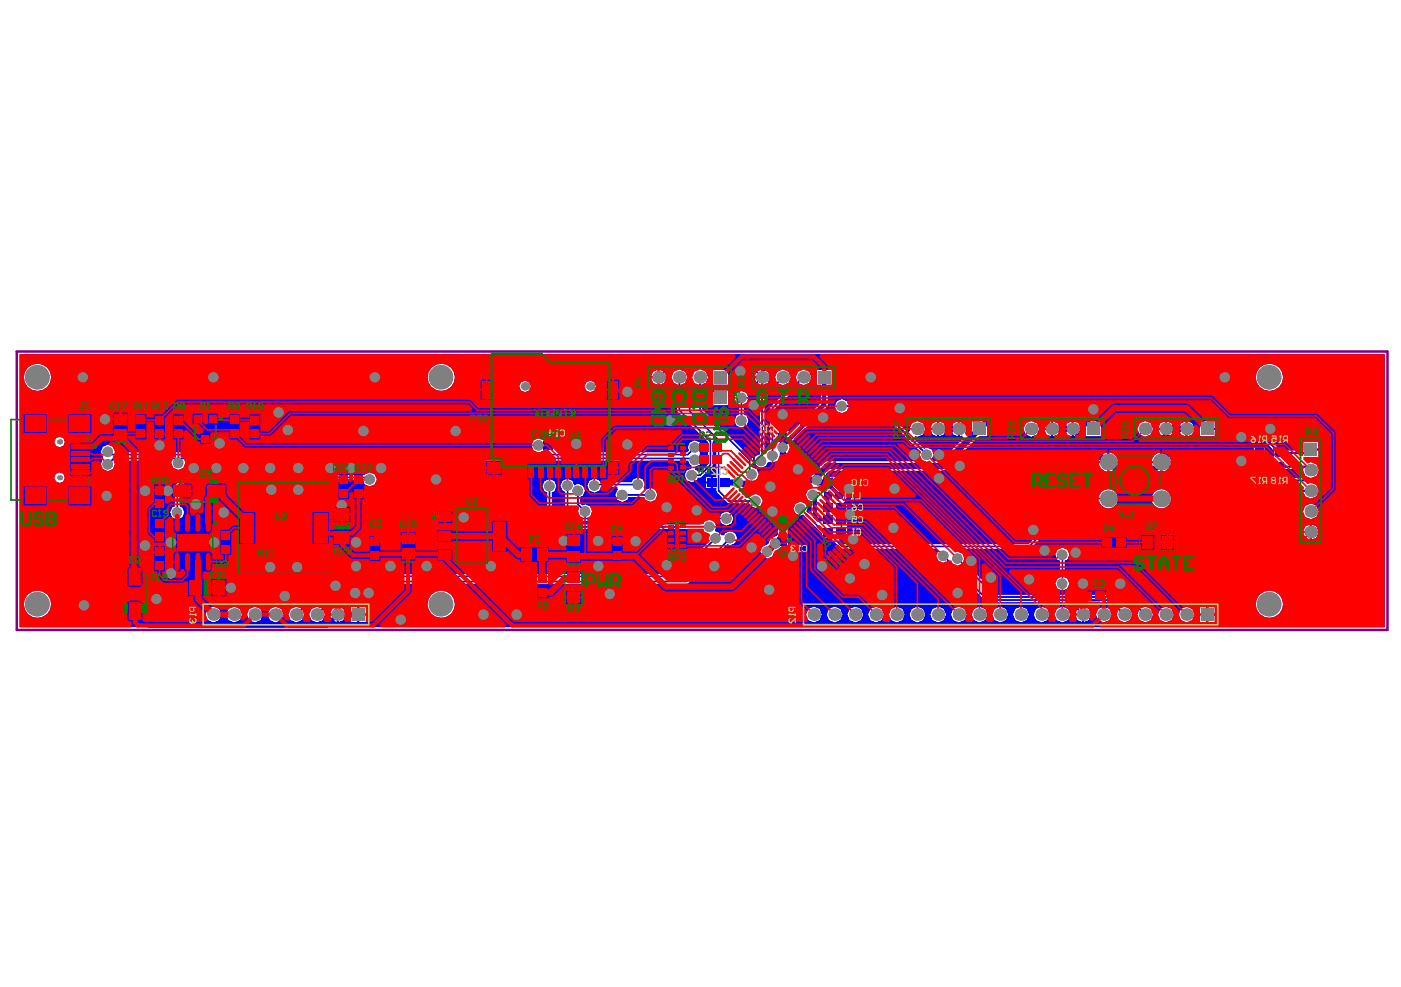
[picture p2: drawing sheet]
<svg xmlns="http://www.w3.org/2000/svg" width="287mm" height="202mm" viewBox="0 0 287 202" stroke-linecap="round" stroke-linejoin="round" font-family="sans-serif">
<path d="M3.4 72h280.6v57h-280.6z" fill="none" stroke="#800080" stroke-width=".51"/>
<g fill="#00f">
<path d="M153.9 94.9l.7-.1 .2 .6 1 .4 1-.4 .3-.6 .5-.2 .5 .2 .7-.3 .5 .3v6.8h-1.4l-3.3-3.2 .3-.3 .4-1-.4-1-1-.4z"/>
<path d="M4 72.5h279.5v56h-279.5zM21.1 91.5l-.5 1 .5 1v.5l-.5 1.1 .5 1 1 .4 1-.4 .4-1-.2-.6 .1-.2h11.4l.7 1.5 1 .4 1-.4 .7-1.5h102.7l.3 .9 .4 .1v.6l-1 .4-.4 1 .4 1.1 1 .4 1-.4 .2-.6 .8-.1 2.2-2.1 .1-.4v-4.8l.2-.1 .6 .4v7h-.8v2.2h.8l.1 .9 2.1 2.1 .3 .2h4.2l.3 .5 1 .4 1-.4 .2-.5 .6-.1 1 .6h1.8v5.8l-.5 .5-1 .4-.4 1-1.3 .7-.5 1 .5 1 1 .4 1-.4 .3-.7h.6l.2 .3v-.1h2.2l-.2-10.3 4-3.9h1l.1 .7-.9 .3-.4 1.1 .4 1 .8 .3v2.3l-.6 .2-.5-.5 .2-.5-.4-1-1-.5-1.1 .5-.4 1 .4 1 1.1 .4 .5-.2 3.9 3.8v.9h1.6l2.2 2.2 .3 .1h19.3l.4 .5-.4 .9 .4 1 1 .5 .6-.3 8.2 8.2 .3 .2h24.9l1.7 1.8-.2 .7 .5 1.1 1.1 .5 1.1-.5 .5-1.1-.5-1.2-1.1-.5-.7 .3-1.2-1.2 .2-.6h2.2l2.4 2.5-.3 .7 .5 1.1 1.1 .5 1.2-.5 .4-1.1-.4-1.2-1.2-.5-.6 .3-2.6-2.6-.4-.1h-26.7l-6.9-6.9 .2-.5-.4-1-.9-.4 .1-.6h14.5l.3-.1 9.7-9.7h4.3l.1 .3a1.98 1.98 0 0 0 3.1 .8 1.98 1.98 0 0 0-.2-3.2 1.98 1.98 0 0 0-3 1.1h-4.5l-.3 .2-9.7 9.6h-37.9l-.9-.8 .3-.5v-1.1h.3v-.3h1.1v-2.1h-1.1v-.4h1.1v-2.1h-1.1v-.4h1.1v-.9h-.2l-.4-.3v-1.9h-.5l-.4-.5 .1-.2v-2.2h-2.8l-.2-.6 .8-.7h23.1l.7-.3 6.8-6.7h1.7v-1.7l3-3.1h14.1l1.4 1.3-.4 .6-.4-.2v1.3h1.3l-.1-.4 .5-.3 .8 .8v1.7h3.1v-3.1h-1.7l-3.4-3.4-.7-.3h-14.8l-.7 .3-3.4 3.4h-1.7v1.7l-.8 .8-.6-.3 .2-.5h-1.3v1.4l.4-.2 .4 .5-4.8 4.8h-1.3l-.4-.5 .4-.9-.5-1-1-.4-.5 .2-2.2-2.1 .4-.5 .4 .1 1.2-.4 .4-1.2-.4-1.1-1.2-.5-1.1 .5-.5 1.1 .1 .4-.5 .4-5.7-5.8-.3-.1h-6.2l-.2-.5-1.1-.4-1 .4-.4 1 .4 1 1 .4 1.1-.4 .2-.5h6l8.9 8.9-.2 .5 .4 .9-.4 .5h-18.9l-.7 .3-2.1 2.1-.2 .4h-1.6l-.7 .3-2.3 2.3-.6-.2v-7l.5-1.1-.2-.5 7.7-7.7 .3-.6v-4h.8v-3h-3.1v3h.8v3.8l-6 6-.6-.3v-1.2h-1.1v-.2h-.3v-1.2h-1l-.4-.5v-1.4l5.2-5.2 .7 .3 1.1-.5 .5-1.1-.5-1.2-1.1-.4-1.1 .4-.5 1.2 .2 .6-5.3 5.4-.1 .3v8.5l-.6 .3-.6-.1v-10.6l3.1-3.1 .7 .3 1.1-.5 .5-1.1-.5-1.2-1.1-.4-1.2 .4-.4 1.2 .2 .6-3.2 3.3-.1 .3v11.6l-1.8 .7-10-9.9v-5.2l.7-.3 .5 .4 .1 .9 .9 .9v2.4h3.1v-3h-2.4l-.6-.7 .2-.5h2.8v-3h-3.1l-.5 .2-1-1-.3-.1h-2l-.3 .1-1.1 1.1-.1 .3-1.6-.7-1.2 .4-.4 1.2 .4 1.1 .7 .3v5.3l.1 .4 6.3 6.1v4.6l-1.7 1.6-.6-.2-.1-.2-.3-.1v-.6l1-.4 .4-1-.4-1v-.5l.4-1.1-.4-1-1.1-.4-1 .4-.4 1 .3 .6-.5 .5h-24l-.4-.4v-.9h-1.2v-.2h-.2v-1.1h-3.7l-.9-.3-1 .4-.4 1 .4 .9-.4 .6h-85.2l-.5-1.2-1-.4zM156.2 75.8v1.3h1.3l-.3-1zM154.9 76.1l-.4 1h1.3v-1.3zM135 75.8v1.3h1.4l-.4-1zM133.7 76.1l-.4 1h1.3v-1.3zM156.2 77.5v1.3l1-.4 .3-.9zM154.5 77.5l.4 .9 .9 .4v-1.3zM135 77.5v1.3l1-.4 .4-.9zM133.3 77.5l.4 .9 .9 .4v-1.3zM257.1 77.3a2.8 2.8 0 0 0 5.6 0 2.8 2.8 0 0 0-5.6 0zM87.5 77.3a2.8 2.8 0 0 0 5.6 0 2.8 2.8 0 0 0-5.6 0zM4.9 77.3a2.8 2.8 0 0 0 5.6 0 2.8 2.8 0 0 0-5.6 0zM119.7 79.1a1.18 1.18 0 0 0 2.3 0 1.18 1.18 0 0 0-2.3 0zM106.3 79.1a1.2 1.2 0 0 0 2.4 0 1.2 1.2 0 0 0-2.4 0zM160.5 85.7v1h.9v-1zM150.8 80.5l-.5 1 .5 1 .5 .2v2.2l-.5 .2-.5 1 .5 1.1 1 .4 1-.4 .4-1.1-.4-1-.5-.2v-2.2l.5-.2 .4-1-.4-1-1-.4zM243.1 86.3v1.3h1.3l-.3-.9zM241.8 86.7l-.4 .9h1.3v-1.3zM238.9 86.3v1.3h1.3l-.4-.9zM237.5 86.7l-.4 .9h1.4v-1.3zM218.5 86.7l-.4 .9h1.3v-1.3zM215.6 86.3v1.3h1.3l-.4-.9zM214.2 86.7l-.4 .9h1.4v-1.3zM196.5 86.3v1.3h1.3l-.4-.9zM195.1 86.7l-.3 .9h1.3v-1.3zM192.3 86.3v1.3h1.3l-.4-.9zM190.9 86.7l-.4 .9h1.3v-1.3zM243.1 88v1.4l1-.4 .3-1zM241.4 88l.4 1 .9 .4v-1.4zM238.9 88v1.4l.9-.4 .4-1zM237.1 88l.4 1 1 .4v-1.4zM219.8 88v1.4l.9-.4 .4-1zM218.1 88l.4 1 .9 .4v-1.4zM215.6 88v1.4l.9-.4 .4-1zM213.8 88l.4 1 1 .4v-1.4zM194.8 88l.3 1 1 .4v-1.4zM192.3 88v1.4l.9-.4 .4-1zM190.5 88l.4 1 .9 .4v-1.4zM232.8 87.8a1.61 1.61 0 0 0 3.2 0 1.61 1.61 0 0 0-3.2 0zM209.5 87.8a1.61 1.61 0 0 0 3.2 0 1.61 1.61 0 0 0-3.2 0zM115.2 90.1v.9h1v-.9zM11.1 90.5a1.1 1.1 0 0 0 2.2 0 1.1 1.1 0 0 0-2.2 0zM245.6 86.3v3.1h3.1v-1.1h8.2l4 4.1v1.1l-.6 .2-1.4-1.4v-.7h-2.3v3.8h2.3v-.9l.5-.3 1.5 1.5v1h2.2v-.6h3.5l.1 .2 .5 1.1-.4 .5h-6.2l-.4 .2-2 1.9h-1.6v5.2h2.3v-1.1l1.4-1.4 .6 .2v.9h2.2v-2.8h3.8l.3 .6 1.1 .5 1.2-.5 .5-1.1-.5-1.1 .1-.5 .6-.2 1.9-1.9 .1-.3v-2.8l-.1-.3-1.7-1.7-.5-.1v-1.1h-3.1v1.8h-3.7v-.7h-1.6l-4.1-4.1-.4-.2h-8.3v-1zM238 92.7v1.7h1.7a1.9 1.9 0 0 0-1.7-1.7zM236.3 93.2l-.4 .7-.1 .5h1.7v-1.7l-.5 .1zM227.1 92.7v1.7h1.7a1.9 1.9 0 0 0-1.7-1.7zM225.5 93.2l-.4 .7-.2 .5h1.8v-1.7l-.6 .1zM238 94.8v1.8a1.9 1.9 0 0 0 1.7-1.8zM235.8 94.8a1.9 1.9 0 0 0 1.7 1.8v-1.8zM227.1 94.8v1.8a1.9 1.9 0 0 0 1.7-1.8zM224.9 94.8a1.9 1.9 0 0 0 1.8 1.8v-1.8zM258 95.8v.9h.9v-.9zM256.6 95.8v.9h.9v-.9zM35.9 99.3l-.1 .4v4l-.5 .2-.5 1 .5 1.1 1 .4 1-.4 .4-1.1-.4-1-.6-.2v-3.9l1.7-1.6h35.9l.4 1 1 .4 1-.4 .4-1-.4-1-1-.5-1.1 .6h-36.4l-.3 .1zM172.5 97.7v.9h.9v-.9zM144.5 97.7v.9h1v-.9zM120.7 98.4l-.5 1.1 .5 1 1 .4 1-.4 .3-.8h3.4l.1 .6-.5 1.1 .4 1 1 .4 1-.4 .2-.6h3.3l.2 .6 1 .4 1.1-.4 .4-1-.4-1.1-1.1-.4-.9 .4-.5-.4 .3-.7-.4-1-1-.4-1 .4-.2 .6h-6.6l-.1-.4-1-.4zM11.1 97.8a1.1 1.1 0 0 0 2.2 0 1.1 1.1 0 0 0-2.2 0zM172.5 99v.9h.9v-.9zM144.5 99v.9h1v-.9zM235.8 102.1a1.98 1.98 0 0 0 3.9 0 1.98 1.98 0 0 0-3.9 0zM262.2 104.2v1h.9v-1zM260.9 104.2v1h.9v-1zM266.7 104.7a1.65 1.65 0 0 0 3.3 0 1.65 1.65 0 0 0-3.3 0zM59.5 124.7l-.5 1.2 .5 1.1 1.2 .5 1.1-.5 .5-1.1-.3-.7 6.7-6.7h2.1l.2 .6-5.4 5.4-.7-.3-1.2 .5-.4 1.2 .4 1.1 1.2 .5 1.1-.5 .5-1.1-.3-.7 5.6-5.6h68.8l.3-.2 8-8 .6 .3 1-.5 .4-1-.4-1-1-.4-1.1 .4-.1 .4h-.7l-.1-.3-1-.5-.1-.2 .3-.7-.5-1 .1-.2h1.2l.2 .5 1 .4 1-.4 .4-1-.4-1-1-.4-1 .4-.2 .5h-26.1l-.4-.5 .2-.5-.4-1-1-.4-.6 .2-.4-.4v-1.4l.5-.2 .4-1-.4-1-1-.4-.8 .3-.3-.9-1-.4-1 .4-.5 1 .5 1 .5 .2v3.6l.1 .3 1.9 1.9 .4 .2h25.6l.2 .2-.3 .5h-27l-3.6-3.6v-3l.5-.2 .4-1-.4-1-1-.5-1 .5-.4 1 .4 1 .5 .2v3.2l.2 .4 3.9 3.8 .3 .2h27.6l.2 .5 1 .4 .1 .3-.3 .7 .3 .5-6.8 6.8h-70l-.3 .1-6.9 6.8-.6-.3zM268.6 107.4v1.3h1.3l-.4-.9zM267.2 107.8l-.4 .9h1.3v-1.3zM172.5 109.2v.9h.9v-.9zM268.6 109.2v1.3l.9-.4 .4-.9zM266.8 109.2l.4 .9 .9 .4v-1.3zM160.5 113.9v1h.9v-1zM159.2 113.9v1h.8v-1zM216.5 112.6l-.5 1 .5 1 .5 .2v3.5l-.5 .2-.5 1 .5 1 1 .5 1-.5 .4-1-.4-1-.6-.2v-3.5l.6-.2 .4-1-.4-1-1-.4zM247.4 124.3v1.3h1.3v-1.3zM245.6 124.3v1.3h1.3v-1.3zM221.9 124.3v1.3h1.3l-.3-.9zM220.6 124.7l-.4 .9h1.3v-1.3zM73.6 124.3v1.3h1.3v-1.3zM71.8 124.3v1.3h1.4v-1.3zM69.3 124.3v1.3h1.4l-.4-.9zM68 124.7l-.4 .9h1.3v-1.3zM257.1 123.8a2.8 2.8 0 0 0 5.6 0 2.8 2.8 0 0 0-5.6 0zM87.5 123.8a2.8 2.8 0 0 0 5.6 0 2.8 2.8 0 0 0-5.6 0zM4.9 123.8a2.8 2.8 0 0 0 5.6 0 2.8 2.8 0 0 0-5.6 0zM247.4 126.1v1.3h1.3v-1.3zM245.6 126.1v1.3h1.3v-1.3zM73.6 126.1v1.3h1.3v-1.3zM71.8 126.1v1.3h1.4v-1.3zM221.9 126.1v1.3l1-.4 .3-.9zM220.2 126.1l.4 .9 .9 .4v-1.3zM69.3 126.1v1.3l1-.4 .4-.9zM67.6 126.1l.4 .9 .9 .4v-1.3zM241.3 125.9a1.61 1.61 0 0 0 3.2 0 1.61 1.61 0 0 0-3.2 0zM237.1 125.9a1.61 1.61 0 0 0 3.2 0 1.61 1.61 0 0 0-3.2 0zM224.3 125.9a1.65 1.65 0 0 0 3.3 0 1.65 1.65 0 0 0-3.3 0zM215.9 125.9a1.61 1.61 0 0 0 3.2 0 1.61 1.61 0 0 0-3.2 0zM211.6 125.9a1.65 1.65 0 0 0 3.3 0 1.65 1.65 0 0 0-3.3 0zM207.4 125.9a1.61 1.61 0 0 0 3.2 0 1.61 1.61 0 0 0-3.2 0zM203.2 125.9a1.61 1.61 0 0 0 3.2 0 1.61 1.61 0 0 0-3.2 0zM198.9 125.9a1.61 1.61 0 0 0 3.2 0 1.61 1.61 0 0 0-3.2 0zM194.7 125.9a1.61 1.61 0 0 0 3.2 0 1.61 1.61 0 0 0-3.2 0zM190.4 125.9a1.65 1.65 0 0 0 3.3 0 1.65 1.65 0 0 0-3.3 0zM186.2 125.9a1.61 1.61 0 0 0 3.2 0 1.61 1.61 0 0 0-3.2 0zM182 125.9a1.61 1.61 0 0 0 3.2 0 1.61 1.61 0 0 0-3.2 0zM177.7 125.9a1.61 1.61 0 0 0 3.2 0 1.61 1.61 0 0 0-3.2 0zM173.5 125.9a1.61 1.61 0 0 0 3.2 0 1.61 1.61 0 0 0-3.2 0zM169.2 125.9a1.65 1.65 0 0 0 3.3 0 1.65 1.65 0 0 0-3.3 0zM165 125.9a1.61 1.61 0 0 0 3.2 0 1.61 1.61 0 0 0-3.2 0zM54.8 125.9a1.61 1.61 0 0 0 3.2 0 1.61 1.61 0 0 0-3.2 0zM50.6 125.9a1.61 1.61 0 0 0 3.2 0 1.61 1.61 0 0 0-3.2 0zM46.3 125.9a1.65 1.65 0 0 0 3.3 0 1.65 1.65 0 0 0-3.3 0zM42.1 125.9a1.61 1.61 0 0 0 3.2 0 1.61 1.61 0 0 0-3.2 0z"/>
</g>
<g fill="none" stroke="#00f" stroke-width=".34">
<path d="M139.1 77.3v6.7l6.3 6.4v4.8l-2.1 2.1h-1.7M143.3 77.3v6.7l10.2 10.2v2.9h.4M156 77.3l-3.6-3.6h-14l-3.6 3.6h-3.4l-2.9 2.9v10.8l-.2-.1h-10.3l-.3 .3h-2.7M156 77.3l-1.7 1.7v16l3.4 3.4v1.3M156 77.3v-1.1l1.5-1.5h8.1l.8 .9v3.2l-6.1 6.1v2M160.3 77.3l-4.3 4.2v13.3h-.2M164.5 77.3l-6.4 6.3v9.7M32.7 91.2l-5.4-5.4h-5.8l-2 2v11.4l2.4 2.4M75.7 98.2l-.4-.4h-37.1l-1.9 1.9v5.2M110.2 91.2h2M112.5 99.6v4.4l3.9 3.9h28.8M116.2 99.5v4.8l1.9 1.9h30.6"/>
<path d="M130.6 99.2h-8.3l-.6 .3M142.2 94.2l-.2-.3h-118.7l-1.2 1.2M142.2 91.6l-1.4 1.5h-118.1l-.6-.6M145.7 98.8v3.9l-1.1 1.2h-8.1M147.5 81.5l-2.1-2.1v-2.8l-1.2-1.2h-2l-1 1v7.8l5.9 6v10.3l2.1 2.1h5.5M151.8 81.5v4.6M172.3 83.2h7.5l9.9 9.9M34.4 100.5v7.8l1.7 1.8h1.4M41.5 112.1h3.4l.9 .9v7.4h14.6l4.5-4.5h8M70 103.5v.6l2.9 3v4M118.3 100.5v2.8l1.5 1.4M127.4 101.4h5.7"/>
<path d="M146.3 115.9h11.8l2.2-2.2h5.8l10.1 10h43.4l2.1 2.2M146.5 110.3l-7.8 7.7h-70.2l-7.8 7.9M149.5 110.2l-8.9 8.9h-68.9l-6.8 6.8M174 105.4l-1 1h-.7v2.6l1.2 1.2h1l.2 .2M193.1 113.8l9.1 9.1h25l3 3M196 114.4l7.9 7.9h26.9l3.6 3.6M217.3 113.4l.2 .2v5.9M227 102.1h-6.5l-9.8 9.8h-38.3l-2.9-2.9h-.8l-4.8-4.8"/>
</g>
<path d="M148.5 98.8h2.6l.3 .3h2.5l3.6 3.5h2.8M160.3 89.7v20.1l-3.2 3.2M167.5 98.8h2M192.1 87.8h4.2M215.4 87.8h4.2l6.8 6.8h.6l5.3 5.3h.2M223.8 87.8l-4.2-4.2h-14.8l-11.9 11.8h-23.5l-2.1 2.2v.7h-2.5l-4.5 4.5M232.5 99.9v4.8l-10.8 10.8v4M242.9 87.8h-4.2v5.9l-6.2 6.2M72.9 111.1v4.8M94.9 106h15.7l4.8 4.8h16.2l4.9 4.9h-13.8l-.2 .2M146.3 115.9l-5.7 5.7h-15.7" fill="none" stroke="#00f" stroke-width="1.3"/>
<path d="M168.7 77.3v5.5l-8.4 8.5v.3M21.9 101.6v17.9l8.6 8.6h36.4l2.2-2.2" fill="none" stroke="#00f" stroke-width=".85"/>
<path d="M169.5 98.8v.4l2.3 2.3M172.3 98.8l1.3 1.4v2.3l-1.3 1.4v2.5M166.4 101.4l.4-.5v4.9l.7 .6h2v-4.9" fill="none" stroke="#00f" stroke-width=".76"/>
<path d="M237.8 94.6l1 1h18.9M247.2 87.8h9.8l5 5h5.6l.7-.7h1.7l1.7 1.6v2.8l-1.9 1.9h-9.2l-2.9 2.8M257.7 92.8h1l2.8 2.8h6.1l.7 .7M262 104v3.7l1.3 1.3h5M268.3 100.5h-5.6l-.7 .7h-.9l-2.8 2.8h-.6" fill="none" stroke="#00f" stroke-width=".42"/>
<g fill="#808080">
<circle cx="154.6" cy="102.6" r="1.08"/>
<circle cx="141.6" cy="97.3" r="1.07"/>
<circle cx="172.3" cy="83.2" r="1.06"/>
<circle cx="151.8" cy="81.5" r="1.07"/>
<circle cx="151.8" cy="86.2" r="1.08"/>
<circle cx="189.7" cy="93.1" r="1.07"/>
<circle cx="115.4" cy="110.8" r="1.06"/>
<circle cx="94.9" cy="106" r="1.07"/>
<circle cx="119.8" cy="104.8" r="1.08"/>
<circle cx="157.7" cy="99.7" r="1.07"/>
<circle cx="128.4" cy="80.3" r="1.07"/>
<circle cx="110.2" cy="91.2" r="1.07"/>
<circle cx="32.6" cy="91.2" r="1.06"/>
<circle cx="21.5" cy="85.9" r="1.07"/>
<circle cx="36.5" cy="94.8" r="1.08"/>
<circle cx="21.8" cy="101.6" r="1.06"/>
<circle cx="72.9" cy="111.1" r="1.07"/>
<circle cx="118.3" cy="100.5" r="1.08"/>
<circle cx="118" cy="90.9" r="1.08"/>
<circle cx="128.4" cy="91" r="1.07"/>
<circle cx="127.4" cy="101.4" r="1.08"/>
<circle cx="121.6" cy="99.5" r="1.06"/>
<circle cx="221.7" cy="119.5" r="1.08"/>
<circle cx="217.4" cy="119.5" r="1.07"/>
<circle cx="122.5" cy="116" r="1.07"/>
<circle cx="124.8" cy="121.7" r="1.07"/>
<circle cx="136.5" cy="115.7" r="1.07"/>
<circle cx="136.5" cy="103.9" r="1.06"/>
<circle cx="122.4" cy="110.8" r="1.07"/>
<circle cx="173.8" cy="100.1" r="1.07"/>
<circle cx="155.8" cy="94.4" r="1.08"/>
<circle cx="153.9" cy="97.2" r="1.07"/>
<circle cx="151.1" cy="98.8" r="1.07"/>
<circle cx="166.4" cy="101.4" r="1.07"/>
<circle cx="72.9" cy="116" r="1.07"/>
<circle cx="146.2" cy="116" r="1.07"/>
<circle cx="22.1" cy="92.5" r="1.08"/>
<circle cx="22.1" cy="95.1" r="1.08"/>
<circle cx="142.2" cy="94.2" r="1.07"/>
<circle cx="142.2" cy="91.6" r="1.06"/>
<circle cx="160.2" cy="84.9" r="1.06"/>
<circle cx="158.1" cy="93.3" r="1.07"/>
<circle cx="145.2" cy="107.9" r="1.07"/>
<circle cx="146.5" cy="110.3" r="1.07"/>
<circle cx="149.4" cy="110.2" r="1.06"/>
<circle cx="133.1" cy="101.4" r="1.08"/>
<circle cx="130.5" cy="99.3" r="1.07"/>
<circle cx="112.5" cy="99.6" r="1.07"/>
<circle cx="116.2" cy="99.4" r="1.07"/>
<circle cx="148.7" cy="106.2" r="1.07"/>
<circle cx="168.3" cy="116" r="1.07"/>
<circle cx="193.1" cy="113.8" r="1.08"/>
<circle cx="196" cy="114.4" r="1.06"/>
<circle cx="174.7" cy="110.4" r="1.07"/>
<circle cx="163.8" cy="104.2" r="1.06"/>
<circle cx="174" cy="105.4" r="1.07"/>
<circle cx="160.2" cy="91.6" r="1.06"/>
<circle cx="167.2" cy="98.3" r="1.06"/>
<circle cx="158.7" cy="111.3" r="1.07"/>
<circle cx="7.7" cy="77.3" r="2.51"/>
<circle cx="7.7" cy="123.7" r="2.51"/>
<circle cx="90.3" cy="77.3" r="2.5"/>
<circle cx="90.3" cy="123.7" r="2.5"/>
<circle cx="259.8" cy="123.7" r="2.5"/>
<circle cx="259.8" cy="77.3" r="2.5"/>
<circle cx="41.4" cy="110.1" r=".57"/>
<circle cx="41.4" cy="112.1" r=".57"/>
<circle cx="39.4" cy="110.1" r=".56"/>
<circle cx="39.4" cy="112.1" r=".56"/>
<circle cx="37.4" cy="110.1" r=".57"/>
<circle cx="37.4" cy="112.1" r=".57"/>
<circle cx="36.2" cy="105" r="1.07"/>
<circle cx="34.3" cy="100.5" r="1.07"/>
<circle cx="75.7" cy="98.2" r="1.07"/>
<circle cx="39.7" cy="95.9" r="1.07"/>
<circle cx="44.3" cy="95.9" r="1.06"/>
<circle cx="49.8" cy="95.9" r="1.07"/>
<circle cx="55.3" cy="95.9" r="1.06"/>
<circle cx="61.1" cy="95.9" r="1.07"/>
<circle cx="67.6" cy="95.9" r="1.07"/>
<circle cx="71.9" cy="95.9" r="1.07"/>
<circle cx="78" cy="95.9" r="1.07"/>
<circle cx="89.3" cy="98.2" r="1.07"/>
<circle cx="55.6" cy="100.3" r="1.07"/>
<circle cx="61.1" cy="100.3" r="1.07"/>
<circle cx="40.1" cy="103.3" r="1.08"/>
<circle cx="29.7" cy="100.5" r="1.08"/>
<circle cx="29.7" cy="111.7" r="1.08"/>
<circle cx="32" cy="122.7" r="1.07"/>
<circle cx="55.3" cy="116.2" r="1.07"/>
<circle cx="60.8" cy="116.2" r="1.07"/>
<circle cx="79.9" cy="115.9" r="1.08"/>
<circle cx="45.8" cy="105" r="1.08"/>
<circle cx="35" cy="117.4" r="1.08"/>
<circle cx="43.9" cy="111.1" r="1.07"/>
<circle cx="72.7" cy="121.4" r="1.08"/>
<circle cx="75.5" cy="121.4" r="1.08"/>
<circle cx="68.7" cy="120" r="1.08"/>
<circle cx="99" cy="125.9" r="1.08"/>
<circle cx="105.8" cy="125.9" r="1.08"/>
<circle cx="157.5" cy="120.8" r="1.06"/>
<circle cx="130.1" cy="110.9" r="1.06"/>
<circle cx="142.6" cy="110" r="1.06"/>
<circle cx="153.9" cy="112.1" r="1.06"/>
<circle cx="180.6" cy="121.9" r="1.08"/>
<circle cx="196" cy="121.4" r="1.07"/>
<circle cx="182.9" cy="108.1" r="1.06"/>
<circle cx="183.1" cy="100.1" r="1.07"/>
<circle cx="210.7" cy="118.7" r="1.06"/>
<circle cx="229.3" cy="119.5" r="1.08"/>
<circle cx="220.2" cy="113.2" r="1.07"/>
<circle cx="211.5" cy="108.5" r="1.07"/>
<circle cx="196.5" cy="95.4" r="1.06"/>
<circle cx="192.2" cy="93.1" r="1.08"/>
<circle cx="260" cy="87.8" r="1.06"/>
<circle cx="223.8" cy="83.8" r="1.08"/>
<circle cx="250.7" cy="77.3" r="1.07"/>
<circle cx="178.3" cy="77.3" r="1.07"/>
<circle cx="76.8" cy="77.3" r="1.07"/>
<circle cx="43.7" cy="77.3" r="1.07"/>
<circle cx="17" cy="77.3" r="1.06"/>
<circle cx="17.2" cy="124" r="1.08"/>
<circle cx="58.3" cy="122.1" r="1.08"/>
<circle cx="58.9" cy="88.1" r="1.07"/>
<circle cx="74.4" cy="88.3" r="1.08"/>
<circle cx="93.3" cy="88.3" r="1.08"/>
<circle cx="137.1" cy="86.2" r="1.08"/>
<circle cx="151.6" cy="76" r="1.08"/>
<circle cx="154.3" cy="83" r="1.06"/>
<circle cx="168.5" cy="85.5" r="1.07"/>
<circle cx="184.2" cy="83.6" r="1.07"/>
<circle cx="163.4" cy="96.1" r="1.06"/>
<circle cx="142.6" cy="104.5" r="1.06"/>
<circle cx="177" cy="115.5" r="1.08"/>
<circle cx="174" cy="118.5" r="1.06"/>
<circle cx="162.3" cy="113.8" r="1.07"/>
<circle cx="187.2" cy="93.1" r="1.08"/>
<circle cx="192.3" cy="98" r="1.07"/>
<circle cx="213.8" cy="112.8" r="1.06"/>
<circle cx="217.4" cy="113.6" r="1.07"/>
<circle cx="158.1" cy="104.8" r="1.08"/>
<circle cx="157" cy="113" r="1.06"/>
<circle cx="198.8" cy="114.9" r="1.07"/>
<circle cx="202.8" cy="118.3" r="1.08"/>
<circle cx="45" cy="90.8" r="1.08"/>
<circle cx="57" cy="84.5" r="1.08"/>
<circle cx="82.1" cy="126.9" r="1.07"/>
<circle cx="87.3" cy="115.9" r="1.08"/>
<circle cx="254.1" cy="89.5" r="1.06"/>
<circle cx="254.1" cy="94.4" r="1.07"/>
<circle cx="38.3" cy="111.1" r="1.07"/>
<circle cx="40.5" cy="111.1" r="1.08"/>
<circle cx="35" cy="111.1" r="1.08"/>
<circle cx="70" cy="103.5" r="1.08"/>
<circle cx="47.3" cy="120.4" r="1.06"/>
<circle cx="100.5" cy="115.9" r="1.08"/>
<circle cx="47.9" cy="125.9" r="1.25"/>
<circle cx="64.9" cy="125.9" r="1.25"/>
<circle cx="143.3" cy="77.3" r="1.25"/>
<circle cx="160.3" cy="77.3" r="1.25"/>
<circle cx="166.6" cy="125.9" r="1.25"/>
<circle cx="183.6" cy="125.9" r="1.25"/>
<circle cx="200.5" cy="125.9" r="1.25"/>
<circle cx="217.5" cy="125.9" r="1.25"/>
<circle cx="234.4" cy="125.9" r="1.25"/>
<circle cx="268.3" cy="104.7" r="1.25"/>
<circle cx="268.3" cy="109" r="1.25"/>
<circle cx="268.3" cy="96.3" r="1.25"/>
<circle cx="211.1" cy="87.8" r="1.25"/>
<circle cx="234.4" cy="87.8" r="1.25"/>
<circle cx="268.3" cy="100.5" r="1.25"/>
<circle cx="12.2" cy="97.8" r=".51"/>
<circle cx="12.2" cy="90.5" r=".51"/>
<circle cx="43.7" cy="125.9" r="1.25"/>
<circle cx="52.2" cy="125.9" r="1.25"/>
<circle cx="56.4" cy="125.9" r="1.25"/>
<circle cx="60.7" cy="125.9" r="1.25"/>
<circle cx="107.5" cy="79.1" r=".83"/>
<circle cx="120.8" cy="79.1" r=".83"/>
<circle cx="134.8" cy="77.3" r="1.25"/>
<circle cx="139.1" cy="77.3" r="1.25"/>
<circle cx="156" cy="77.3" r="1.25"/>
<circle cx="170.9" cy="125.9" r="1.25"/>
<circle cx="175.1" cy="125.9" r="1.25"/>
<circle cx="179.3" cy="125.9" r="1.25"/>
<circle cx="187.8" cy="125.9" r="1.25"/>
<circle cx="192.1" cy="125.9" r="1.25"/>
<circle cx="196.3" cy="125.9" r="1.25"/>
<circle cx="209" cy="125.9" r="1.25"/>
<circle cx="213.2" cy="125.9" r="1.25"/>
<circle cx="221.7" cy="125.9" r="1.25"/>
<circle cx="226" cy="125.9" r="1.25"/>
<circle cx="226.9" cy="94.6" r="1.7"/>
<circle cx="238.7" cy="125.9" r="1.25"/>
<circle cx="242.9" cy="125.9" r="1.25"/>
<circle cx="237.7" cy="94.6" r="1.7"/>
<circle cx="187.8" cy="87.8" r="1.25"/>
<circle cx="196.3" cy="87.8" r="1.25"/>
<circle cx="192.1" cy="87.8" r="1.25"/>
<circle cx="215.4" cy="87.8" r="1.25"/>
<circle cx="219.6" cy="87.8" r="1.25"/>
<circle cx="226.9" cy="102.2" r="1.7"/>
<circle cx="242.9" cy="87.8" r="1.25"/>
<circle cx="238.7" cy="87.8" r="1.25"/>
<circle cx="237.7" cy="102.2" r="1.7"/>
<circle cx="69.1" cy="125.9" r="1.25"/>
<circle cx="164.5" cy="77.3" r="1.25"/>
<circle cx="204.8" cy="125.9" r="1.25"/>
<circle cx="230.2" cy="125.9" r="1.25"/>
</g>
<g fill="#808080">
<path d="M267.1 90.8h2.5v2.5h-2.5z" fill-rule="evenodd"/>
<path d="M199.3 86.6h2.5v2.5h-2.5z" fill-rule="evenodd"/>
<path d="M146.3 80.2h2.5v2.6h-2.5z" fill-rule="evenodd"/>
<path d="M72.1 124.6h2.5v2.5h-2.5z" fill-rule="evenodd"/>
<path d="M146.3 76h2.5v2.5h-2.5z" fill-rule="evenodd"/>
<path d="M167.5 76h2.5v2.5h-2.5z" fill-rule="evenodd"/>
<path d="M245.9 124.6h2.5v2.5h-2.5z" fill-rule="evenodd"/>
<path d="M222.6 86.6h2.5v2.5h-2.5z" fill-rule="evenodd"/>
<path d="M245.9 86.6h2.5v2.5h-2.5z" fill-rule="evenodd"/>
</g>
<g fill="#00f">
<path d="M111.3 90.4h1.9v1.7h-1.9z" fill-rule="evenodd"/>
<path d="M168.7 100.8h1.5v1.4h-1.5z" fill-rule="evenodd"/>
<path d="M256.9 100.3h1.7v1.8h-1.7z" fill-rule="evenodd"/>
<path d="M256.9 94.7h1.7v1.8h-1.7z" fill-rule="evenodd"/>
<path d="M261.1 100.3h1.7v1.8h-1.7z" fill-rule="evenodd"/>
<path d="M261.1 94.7h1.7v1.8h-1.7z" fill-rule="evenodd"/>
<path d="M159.4 110h1.7v1.8h-1.7z" fill-rule="evenodd"/>
<path d="M159.4 112.8h1.7v1.9h-1.7z" fill-rule="evenodd"/>
<path d="M159.4 88.7h1.7v1.8h-1.7z" fill-rule="evenodd"/>
<path d="M159.4 86h1.7v1.8h-1.7z" fill-rule="evenodd"/>
<path d="M256.9 103.1h1.7v1.8h-1.7z" fill-rule="evenodd"/>
<path d="M256.9 91.8h1.7v1.9h-1.7z" fill-rule="evenodd"/>
<path d="M261.1 103.1h1.7v1.8h-1.7z" fill-rule="evenodd"/>
<path d="M261.1 91.8h1.7v1.9h-1.7z" fill-rule="evenodd"/>
<path d="M114.1 90.4h1.9v1.6h-1.9z" fill-rule="evenodd"/>
<path d="M144.8 98h1.9v1.6h-1.9z" fill-rule="evenodd"/>
<path d="M147.6 98h1.9v1.7h-1.9z" fill-rule="evenodd"/>
<path d="M171.3 108.1h1.9v1.7h-1.9z" fill-rule="evenodd"/>
<path d="M168.5 108.2h1.9v1.6h-1.9z" fill-rule="evenodd"/>
<path d="M171.1 100.9h1.5v1.3h-1.5z" fill-rule="evenodd"/>
<path d="M171.3 98h1.9v1.6h-1.9z" fill-rule="evenodd"/>
<path d="M168.5 98h1.9v1.7h-1.9z" fill-rule="evenodd"/>
<path d="M168.5 103.1h1.9v1.6h-1.9z" fill-rule="evenodd"/>
<path d="M171.3 103h1.9v1.7h-1.9z" fill-rule="evenodd"/>
<path d="M171.3 105.6h1.9v1.6h-1.9z" fill-rule="evenodd"/>
<path d="M168.5 105.6h1.9v1.7h-1.9z" fill-rule="evenodd"/>
</g>
<g fill="#f00">
<path d="M140.7 108.3h3.2l.3 .6 1 .4 .1 .3-.3 .7 .3 .5-.4 .5h-4.2z"/>
<path d="M201 115.5l.6-.2 2.7 2.7v6.4l-.7 .3-.4 1.2 .3 .9-.3 .6h-1.1l-.3-.6 .3-.9-.4-1.2-.7-.3z"/>
<path d="M49 86.4h2.1v3.6h2.2v-.7h1.9l.3-.2 4.1-4h90.6l.4 .5-.3 .5 .3 .6-.4 .5h-24.3l-.3 .1-2.4 2.4-.2 .3v5h-4.8v1.6h-.4v-1.6h-3v-1.4l-.1-.3-2.4-2.4-.8-.2-.2-.5-1.1-.4-1 .4-.2 .5h-58.5l-1.5-1.4z"/>
<path d="M168.4 97.8l.6-.5 .4 .1-.1-.2 1.2-1.3 .3 .3-1.2 1.3 .4 .5 .3 .1 .4-.1 2.2-2.3h9l5.7 5.7-.3 .5h-14.4l-2.2-2.2-.4-.2-.9 .8a.85 .85 0 0 1-1 .6l-.4-.3-.7-.3v-.6l1-.4 .4-1z"/>
<path d="M168.7 103.4l.3-.3 1.2 1.3 .1-.3 .9-.2 .6 .5h11.2l8.9 8.9-.2 .5 .4 1 1 .5 1-.5h.7l.2 .6 1 .4 1-.4 .4-1-.4-1-1-.4-.5 .2-10.3-10.3h3.1l11.8 11.7v9.8l-.7 .3-.5 1.2 .4 .9-.3 .6h-1.1l-.4-.6 .4-.9-.5-1.2-1.1-.5-.7 .3-18-18-.4-.1h-5.7l-1.4-1.4v-.4h-.2z"/>
<path d="M84.3 114.8h.8v-.6h4.4v.6h1l13.1 13.1-.2 .6h-25.5l-.2-.6 6.4-6.4 .2-.5zM87.5 123.8a2.8 2.8 0 0 0 5.6 0 2.8 2.8 0 0 0-5.6 0z"/>
<path d="M167.2 107.7l.6-.2 1.7 1.8 .3 .1h6.4l6.9 6.9v8.1l-.7 .3-.4 1.2 .3 .9-.3 .6h-1.1l-.3-.6 .3-.9-.4-1.2-1.2-.5-.6 .3-2.6-2.6-.4-.1h-3l-5.4-5.4v-5l.6-.2 .6 .6v2.3l2.7 2.7 .8-.8-2.6-2.7v-.3l.6-.3 1.2 1.2 .8-.8-1.2-1.2 .1-.3 .7-.1 2.5 2.4 .8-.8-2.7-2.7h-2.6l-2.5-2.5zM172 113.6l1.2 1.2 .3-.3-1.2-1.1zM171.5 114.2l1.1 1.2 .3-.3-1.2-1.2z"/>
<path d="M126.1 88.1h13.4l.1 .6-.3 .1-2.3 2.3h-.4v.2h-4l-.3 .1-3.5 3.5-.2 1.4-4.3 4.4h-1.1l-.4-.5 .3-.7-.3-.8 .4-.5h1.2v-1h.9v-2.9h-1.1l-.2-.2v-3.9zM125.7 94.3v1.3h1.1v-1.3zM125.7 96v1.2h1.1v-1.2z"/>
<path d="M4 72.5h146.4l.3 .6-2.7 2.7h-2v3h3.1v-2l3-3h14.2l1.4 1.4-.2 .6h-.3v3h3.1v-3h-.8v-.6l-.3-.5-1.5-1.6 .3-.6h115.5v56h-58.3l-.3-.6 .6-.6 .5 .2 1.1-.5 .5-1.1-.5-1.2-.4-.2v-1.7l-.3-.6v-1.2h-3.7v2.2h2.5v1.3l-.4 .2-.5 1.2 .2 .4-.8 .8-.6-.1-.1-.2 .2-.7h-3l.3 .7-.3 .6h-1.1l-.4-.6 .4-.9-.5-1.2-.7-.3v-3.7l.6-.2 .4-1-.4-1-1-.4-1 .4-.5 1 .5 1 .5 .2v3.7l-.7 .3-.4 1.2 .4 .9-.4 .6h-1.1l-.3-.6 .4-.9-.5-1.2-.8-.3-7.1-7.2 .2-.6h22.1l8.5 8.6-.2 .7 .4 1.1 1.2 .5 1.1-.5 .5-1.1-.5-1.2-1.1-.5-.7 .3-8.7-8.7h2.8l9.5 9.4-.3 .7 .5 1.1 1.1 .5 1.2-.5 .4-1.1-.4-1.2-1.2-.5-.7 .3-9.5-9.5-.4-.2h-13.3l-.4-.5 .3-.7-.4-1-1-.4-1 .4-.5 1-.9 .4h-8.5l-23.1-23.1 1.4-.1 1.4 1.3h1.9l.3 .5-.2 .5 .4 1 1 .5 .6-.3 17.1 17.1 .3 .1h17.8v.7h5.2v-.7h2.9v1.1h2.7v-3.1h-2.7v1.1h-2.9v-.6h-5.2v.6h-17.6l-17-16.9 .3-.6-.5-1h36l.1 .6h.2l.1-.6h10.4l.1 .6h.3l.1-.6h21.2l7.8 7.7-.3 .7 .5 1.1 1.1 .5 1.2-.5 .5-1.1-.5-1.1-1.2-.5-.6 .3-7.2-7.1 .3-.6h2.1l4.1 4.1-.3 .7 .5 1.1 1.1 .5 1.2-.5 .5-1.1-.5-1.2-1.2-.4-.6 .2-.9-.8v-.5h3.1v-3.1h-3.1v2.8l-.5 .2-2.9-2.8-.4-.2h-29.8l-.2-.6 .8-.7 .6 .2 1.2-.4 .4-1.2-.4-1.1-1.2-.5-1.1 .5-.5 1.1 .3 .7-1.4 1.4h-6.3v-2.2l3.1-3.1h14l1.4 1.3-.4 .6-.4-.2v1.3h1.3l-.1-.4 .5-.3 .8 .8v1.7h3.1v-3.1h-1.7l-3.4-3.4-.7-.3h-14.8l-.7 .3-3.4 3.4h-1.7v3.2l-.4 .4h-1.7l-.2-.6 .7-.3 .4-1h-3l.4 1 .7 .3-.1 .6h-3.2l-.1-.6 .7-.3 .4-1h-3.1l.4 1 .7 .3-.1 .6h-3.1l-.2-.6 .8-.3 .4-1.2-.4-1.1-1.2-.5-1.1 .5-.5 1.1 .3 .7-.8 .8h-6.9v-3h-3.1v3h-1.1l-.4-.5 .3-.8h-3l.3 .8-.4 .5h-1l-.4-.5 .3-.8h-3.1l.3 .8-.4 .5h-1l-.4-.5 .4-1-.4-1.1-1.2-.5-1.1 .5-.3 .7-21.8 .1-.4-.3 .1 .2-2.4 2.4 1.5 1.5 1.2-1.2 .3 .3-1.2 1.2 .4 .5 .4 .2 .2 .4 .4 .2 .2 .4 .4 .2 .1 .3 .5 .2 .1 .4 .5 .2 .1 .4 .4 .2 .2 .4 .4 .2 .3 .9-.5 .4-.5-.2-1.1 .4-.4 1 .5 1v.7l-.9 .3-.4 1.1 .4 1 .8 .3 .2 .6-.1 .3-.7 .3h-.4l-.3-.7-1-.5-1.1 .5-.4 1 .4 1 .8 .3v.6l-.3 .4-.4 .2-.2 .4-.4 .2-.2 .4-.4 .2-.2 .4-.4 .2-.2 .4 .5 .6v.6l-.7 .7h-.7l-.2-.5-.5-.2-.1-.6 .4-.6-.2-.4-.5-.4-2.4 2.4 .4 .5-.3 .8-.5 .2-.4 1-6.2 6.2h-12.8l-5.6-5.6 4.9-4.9 .6 .2v2.7h1.6v-4.4h-1.6v.2l-.8 .1-5.5 5.6-2.8-.1v-1.8h-2.2v1.8h-5.1v-7l.6-.3 .4-1-.4-1v-.2h8.6l.3-.1 1.6-1.7 .6 .2 .2 .5 1 .4 1.1-.4 .4-1-.4-1.1-.6-.2v-3.6l.3-.3h2.7v.2l.3 .1 .2 .3 8 8.1 .3 .1h1.8l.4 .5-.3 .7 .3 .7-.4 .5h-.8l-.2-.5-1-.4-1 .4-.2 .5h-3.3v-.2h-1.6v5.2h1.6v-.1h10.7l.3-.2 3-2.9a.85 .85 0 0 1 1 .6l.5 .4 2.4-2.4-.4-.5-.4-.2-.2-.4-.4-.2-.2-.4-.4-.2-.2-.4-.4-.1-.1-.5-.4-.1-.2-.4-.4-.2 .1-.3 .7-.3 .4-1-.4-1-1-.4-1.8 .8-.4-.1-.2-.5-.4-.2-.2-.4-.3-.1-.3-.5 1.1-.4 .4-1-.1-.2 .4-.5 1 .5 1-.5 .4-1-.1-.3 .4-.5h1.9l.3-.1 .7-.6 .1-1 .6-.3 .4-1 .4-.4 .3 .2 1-.4 .4-1.1-.4-1-.6-.2v-.2l.6-.5h.4l-.1-.2 2.4-2.4-.3-.5-.4-.2-.4 .2-3 3.1-.1 .7-.6 .2-.4 1-.4 .4-.3-.1-1 .4-.2 .6-.6 .3-.5-.3 .2-.6 .4-.2 .2-.4 .4-.2 .2-.4 .4-.2 .2-.4 .4-.2 .2-.4 .4-.2 .8-.9-.2-.4-2.9-2.8v-.8l1.2-1.1h13.4l.2 .5 1 .4 1.1-.4 .4-1-.4-1v-.2h74.4l3.6 3.5 .3 .1h17.6l3.2 3.2v11.1l-3.5 3.5-.7-.3-1.1 .5-.5 1.1 .5 1.2 1.1 .4 1.2-.4 .5-1.2-.3-.6 3.6-3.7 .2-.3v-11.4l-.2-.4-3.5-3.4-.3-.1h-17.6l-3.6-3.6-.3-.2h-95l-.2-.5-1-.4-1 .4-.5 1 .5 1 1 .4 1-.4 .2-.5h17.9l.1 .2-.3 .5h-13.2l-.3 .1-1.5 1.5-.1 .7-.6 .3-1.6-1.6-.3-.1h-4v-3.6h-3.1v3.1l-.4 .5h-47.7l-1.5-1.6-.4-.1h-59.6l-.4 .1-2.8 2.8h-1.6v.8h-1.6v-.8h-2.2v3.6h-1.6v-2.3h-3.1v2.8h-2.3l-.6 .2-1.5 1.6-4.3 .1v5.8h4.3v-2l.5-.3h1.2l.3 .6-.1 .2 .5 1 1 .4 1-.4 .4-1-.4-1.1v-.5l.4-1-.4-1-1-.4 .4-.5h1.8l2.1 2.1v23.4l-.4 .5v3l.2 .5 .5 .2h1.8l.4-.2 .3-.5v-3l-.3-.4-.5-.2v-23.7l-.3-.7-1.9-1.9v-.4h1.6v.7h2.2v-3.6h1.6v2.2h2.2v-3l2.7-2.8h59.4l.8 .8-.3 .6h-37l-.4 .1-4 4.1h-1.7v-3.6h-2.2v.8h-2.1v-.8h-2.2v.8h-2.2v-.9h-2v2l-.6 .3-.6-.6v-1.7h-2v2.1h1.1l1.2 1.2-.1 .6-.5 .3h-.8l-2.7-2.8v-1.3h-2.2v5.2h.6v3.6l-.5 .2-.4 1 .4 1 1 .4 1-.4 .4-1-.4-1-.5-.2v-3.6h.6v-1.7l.6-.3 2.8 2.7v.3h2v-2.1l.4-.4h3.4v1.5h1.6l1.6 1.6 .4 .1h58.6l.2 .5 1 .5 1.1-.5v-.2l.7-.1 1.8 1.9v1.2h-5.8v3.2h.3v3.2l1.8 2 .4 .1h7.8l.3 .5-.3 .7 .5 1 .5 .3v3.4h-1.6v1.4h-.2v.2h-1.6v1.6h-3.6v-.5h-5.8l-.4 .2-2.3-2.3v-3.3h-3v2.1h-8.2v-.2h-3.1v2.4h3.1v-.2h8.2v2.1l3.2-.1 1.5 1.5 1 .3v.5h3.5v7.4h2.2v-.2l1.1-.2 2.5-2.5 3.2 .1v-2.7h-3.1l-.3 .4-.6 .3-2.2 2.2-.6-.3v-2.2h-.3v-2.3h.4v-.5h3.6v.7h3.1v-.4h10.7l5.9 5.9 .7 .3h13.6l.7-.3 6.4-6.4 1.1-.4 .4-1.1 1.3-.6 .2-.6h.9l.3-.1 .8-.8h.6l1 .8v11.7l.1 .4 1.6 1.5-.3 .7 .4 .9-.3 .6h-59.9l-12.6-12.6v-2.3h-3.1v.3h-4.4v-2.2h-3.1v2.2h-4.1v-1.6h-2.2v1.8h-3.1l-1.1-1 .2-.4v-1.6l.8-.2 1.4-1.4 .2-.5v-5.7h.4v-2.8h.7l.5 .2 1-.4 .4-1-.4-1-1-.5-1 .5-2.4-.1v1.3l-.5 .3-.3-.1v-.1h-2.2v3.7h2.2v-1.1l.5-.4 .3 .1v1.4h.3v5.4l-.8 .8-4.5 .1v-3.6h-3.3v6.5h3.3v-1.4h.9v1.6h1.1l.2 .4 2.2 2.3 .5 .2h3.5v.4h2.2v-.7h4.1v.6h.8v5.9l-6.7 6.7h-1.2v-1.3h-3.1v1.3h-1.1l-.3-.6 .3-.7h-3.1l.3 .7-.3 .6h-1.1l-.4-.6 .4-.9-.5-1.2-1.1-.5-1.2 .5-.4 1.2 .4 .9-.4 .6h-1.1l-.3-.6 .4-.9-.5-1.2-1.1-.5-1.2 .5-.5 1.2 .4 .9-.1 .2-.6 .1-.8-.8 .1-.4-.4-1.2-1.2-.5-1.1 .5-.2 .4h-1.6l-.2-.4-1.1-.5-1.2 .5-.4 1.2 .1 .4-.8 .8-.6-.1-.1-.2 .3-.9-.4-1.2-1.2-.5-1.1 .5-.1 .2h-1.8l-.1-.2-1.3-.4-2-2v-.2h.2v-3.5h-.2v-1.4l.5-.2 .6 .2 .6-.2 .2-.6v-.9h2.5l.7-.5 .1-1.4h.6v-4.4l.7-.6h.9v2.8h3.4v-6.5h-2.3l-3.6-3.6v-1.7l-.2-.4-.4-.3h-3.1l-.4 .3-.2 .4v1.7l-.4 .8v2.8l-.6 .3-.6-.3-.6 .3-.1 .4h-.6l-.3-.5v-1.4l-.6-.8-.3-.1h-3l-.6 .5-.6-.3v-2.4h-2.2v2.2l-1.4 1.2-.1 .3v4.7l.1 .3 1.3 1.1 .1 .7h2.2v-4.4l.8-.9 .9 .2v2.4l.2 .6 .3 .1v1.8h6.9v-1.8l.3-.1 .2-.6v-1l.2-.3v-4.6l.4-.4h.4l4.5 4.4v1.1l-1.4 .2-.7 .7h-1.7v5.1h.7v.9l-.2 .1h-2.2v-.9l-.2-.6-.3-.1v-1.7h-6.9v1.7l-.3 .1-.2 .6v1.1h.8v.2h.2v2.1l.4-.1 .1-.4h.6l.3 .4v.7l-.7 .7h-3.3l-.8-.7v-.7h.7v-3.7h-2.2v3.7h.6l.1 1.2 1.1 1 .3 .1h3.6l.6-.3 .6 .2v2.9h1v.6l.3 .7 2.3 2.3 .4 1.1-.4 .6h-12.7l-.3-.6 .1-3.2-.3-.4-.4-.2h-1.8l-.5 .2-.2 .4v3.1l.2 .4 .7 .1 .1 .8-.3 .5h-22.7zM156.2 75.8v1.3h1.3l-.3-1zM154.9 76.1l-.4 1h1.3v-1.3zM135 75.8v1.3h1.4l-.4-1zM133.7 76.1l-.4 1h1.3v-1.3zM156.2 77.5v1.3l1-.4 .3-.9zM154.5 77.5l.4 .9 .9 .4v-1.3zM135 77.5v1.3l1-.4 .4-.9zM133.3 77.5l.4 .9 .9 .4v-1.3zM162.9 77.3a1.61 1.61 0 0 0 3.2 0 1.61 1.61 0 0 0-3.2 0zM158.7 77.3a1.61 1.61 0 0 0 3.2 0 1.61 1.61 0 0 0-3.2 0zM141.7 77.3a1.61 1.61 0 0 0 3.2 0 1.61 1.61 0 0 0-3.2 0zM137.5 77.3a1.61 1.61 0 0 0 3.2 0 1.61 1.61 0 0 0-3.2 0zM125.7 77.7v1.9h1.1v-1.9zM124.2 77.7v1.9h1.1v-1.9zM99.9 77.7v1.9h1v-1.9zM98.4 77.7v1.9h1v-1.9zM257.1 77.3a2.8 2.8 0 0 0 5.6 0 2.8 2.8 0 0 0-5.6 0zM87.5 77.3a2.8 2.8 0 0 0 5.6 0 2.8 2.8 0 0 0-5.6 0zM4.9 77.3a2.8 2.8 0 0 0 5.6 0 2.8 2.8 0 0 0-5.6 0zM119.7 79.1a1.18 1.18 0 0 0 2.3 0 1.18 1.18 0 0 0-2.3 0zM106.3 79.1a1.2 1.2 0 0 0 2.4 0 1.2 1.2 0 0 0-2.4 0zM125.7 80v1.9h1.1v-1.9zM124.2 80v1.9h1.1v-1.9zM99.9 80v1.9h1v-1.9zM98.4 80v1.9h1v-1.9zM24.8 84.5v1.1h1.4v-1.1zM23.1 84.5v1.1h1.3v-1.1zM241.8 86.7l-.4 .9h1.3v-1.3zM238.9 86.3v1.3h1.3l-.4-.9zM237.5 86.7l-.4 .9h1.4v-1.3zM219.8 86.3v1.3h1.3l-.4-.9zM218.5 86.7l-.4 .9h1.3v-1.3zM215.6 86.3v1.3h1.3l-.4-.9zM214.2 86.7l-.4 .9h1.4v-1.3zM196.5 86.3v1.3h1.3l-.4-.9zM195.1 86.7l-.3 .9h1.3v-1.3zM192.3 86.3v1.3h1.3l-.4-.9zM190.9 86.7l-.4 .9h1.3v-1.3zM14 84.8v3.9h4.7v-3.9zM4.8 84.8v3.9h4.7v-3.9zM243.1 88v1.4l1-.4 .3-1zM241.4 88l.4 1 .9 .4v-1.4zM238.9 88v1.4l.9-.4 .4-1zM237.1 88l.4 1 1 .4v-1.4zM32.9 89v1h.9v-1zM31.6 89v1h.9v-1zM11.1 90.5a1.1 1.1 0 0 0 2.2 0 1.1 1.1 0 0 0-2.2 0zM238 92.7v1.7h1.7a1.9 1.9 0 0 0-1.7-1.7zM236.3 93.2l-.4 .7-.1 .5h1.7v-1.7l-.5 .1zM227.1 92.7v1.7h1.7a1.9 1.9 0 0 0-1.7-1.7zM225.5 93.2l-.4 .7-.2 .5h1.8v-1.7l-.6 .1zM101.3 94.3v1.3h1.4v-1.3zM99.6 94.3v1.3h1.3v-1.3zM238 94.8v1.8a1.9 1.9 0 0 0 1.7-1.8zM235.8 94.8a1.9 1.9 0 0 0 1.7 1.8v-1.8zM227.1 94.8v1.8a1.9 1.9 0 0 0 1.7-1.8zM224.9 94.8a1.9 1.9 0 0 0 1.8 1.8v-1.8zM101.3 96v1.2h1.4v-1.2zM99.6 96v1.2h1.3v-1.2zM16.7 97v.5h2v-.5zM14.4 97v.5h1.9v-.5zM70.6 97.1v1h.9v-1zM69.3 97.1v1h.9v-1zM11.1 97.8a1.1 1.1 0 0 0 2.2 0 1.1 1.1 0 0 0-2.2 0zM32.9 99.2v1h.9v-1zM31.6 99.2v1h.9v-1zM37.4 98.9v1.4h2v-.7l-.2-.4-.5-.3zM35.3 99.2l-.2 .4v.7h1.9v-1.4h-1.3zM225.5 100.8a1.97 1.97 0 0 0 .2 2.9 1.97 1.97 0 0 0 2.9-.6h7.4a1.97 1.97 0 0 0 3 .7 1.97 1.97 0 0 0 .1-3.1 1.97 1.97 0 0 0-3 .4h-7.6a1.92 1.92 0 0 0-3-.3zM37.4 100.7v1.4h1.3l.5-.2 .2-.5v-.7zM35.1 100.7v.7l.2 .5 .4 .2h1.3v-1.4zM14 99.7v3.8h4.7v-3.8zM4.8 99.7v3.8h4.7v-3.8zM70.2 103.8v1.4h1.5v-1.4zM68.2 103.8v1.4h1.6v-1.4zM91.3 104.8v.9h1.3v-.9zM89.5 104.8v.9h1.3v-.9zM70.2 105.6v1.3h1.5v-1.3zM68.2 105.6v1.3h1.6v-1.3zM91.3 106.2v.9h1.3v-.9zM89.5 106.2v.9h1.3v-.9zM268.6 107.4v1.3h1.3l-.4-.9zM267.2 107.8l-.4 .9h1.3v-1.3zM83.8 109v1.1h1.3v-1.1zM82 109v1.1h1.3v-1.1zM268.6 109.2v1.3l.9-.4 .4-.9zM266.8 109.2l.4 .9 .9 .4v-1.3zM115.9 109.4v1.2h1.3v-1.2zM126.6 109.8v.9h.9v-.9zM125.3 109.8v.9h.8v-.9zM77 109.8v.9h.9v-.9zM75.7 109.8v.9h.8v-.9zM239.2 109.5v1.4h1.1v-1.4zM237.7 109.5v1.4h1.1v-1.4zM137.6 112v.4h.6v-.4zM136.6 112v.4h.6v-.4zM239.2 111.3v1.3h1.1v-1.3zM237.7 111.3v1.3h1.1v-1.3zM32.9 111.9v.9h.9v-.9zM31.6 111.9v.9h.9v-.9zM35.5 115.3v1.1l.2 .6 .4 .1v-1.8zM45 118.6v1.6h1.4v-1.6zM43.2 118.6v1.6h1.3v-1.6zM221.3 121v.8h.9v-.8zM45 120.6v1.5h1.4v-1.5zM43.2 120.6v1.5h1.3v-1.5zM117.7 121v1.1h1.3v-1.1zM115.9 121v1.1h1.3v-1.1zM221.3 122.3v.9h.9v-.9zM117.7 122.6v1.1h1.3v-1.1zM115.9 122.6v1.1h1.3v-1.1zM247.4 124.3v1.3h1.3v-1.3zM245.6 124.3v1.3h1.3v-1.3zM221.9 124.3v1.3h1.3l-.3-.9zM220.6 124.7l-.4 .9h1.3v-1.3zM73.6 124.3v1.3h1.3v-1.3zM71.8 124.3v1.3h1.4v-1.3zM69.3 124.3v1.3h1.4l-.4-.9zM68 124.7l-.4 .9h1.3v-1.3zM257.1 123.8a2.8 2.8 0 0 0 5.6 0 2.8 2.8 0 0 0-5.6 0zM4.9 123.8a2.8 2.8 0 0 0 5.6 0 2.8 2.8 0 0 0-5.6 0zM247.4 126.1v1.3h1.3v-1.3zM245.6 126.1v1.3h1.3v-1.3zM232.8 125.9a1.61 1.61 0 0 0 3.2 0 1.61 1.61 0 0 0-3.2 0zM228.6 125.9a1.61 1.61 0 0 0 3.2 0 1.61 1.61 0 0 0-3.2 0z"/>
</g>
<g fill="none" stroke="#f00" stroke-width=".34">
<path d="M16.5 92.9h2.2l.3 .2M19 93.9l-.3 .3h-2.2M20.9 93.9l1.2 1.2M22.1 92.5l-.6 .6M36.5 86h.3M40.4 85.8v.3M43.6 85.8l.2 .2M47.5 88l.4 .5v.3M69.5 98.3l-1.2 1.2M121.6 99.4l.1 .1M128.5 91v1.8M129.1 95.2v1.3"/>
<path d="M133.3 94.4l-1.2 1.2M133.7 95.7l-.6 .6M137.4 95.7v.8M138.6 91v1.5M141.6 97.3v.5M142.2 94.2h1.8M142.2 91.6h1.8M146.8 91.6l.7 .7M151.1 98.8l-.6 .7M151.4 98.8l-.7 .7M30.6 109l.9 .9h1.2M31.7 103.2h1"/>
<path d="M34.4 103.9v1.6M36.1 111.1l-1.9 1.9M37.6 111.1h1.9M38.4 117.8l-1.1 1.1M46.2 114.7l-.3 .3M68.3 104.4l1.7 1.7M108.8 101.4l1.7 1.6M127.4 101.4l-.6 .6M136.2 107.8h1.2M137.4 114.9l-.9 .8M146 107.8l2 .1M146.3 102.4h1.5"/>
<path d="M149.9 110.6h1.5M150.5 107.1l-.8 .8"/>
</g>
<circle cx="150.5" cy="99.5" r=".17" fill="#f00"/>
<g fill="none" stroke="#f00" stroke-width=".34">
<path d="M19.9 96.8l2 2v2.8M32.7 88.8v11.6M36.5 88.8v6M40.4 86.1l2 1.9M40.7 89.9h1.3M73.4 98.3l-2.9 2.8M108.8 96.6v4.8M110.7 96.6v3.7M150.5 99.5h.2M151.8 86.1v.2M152 97.3l2.3 2.4M152.3 93.7l1.6 1.7h.6"/>
<path d="M152.4 80.9l-.6 .6M153.3 97.1h.6M156 84.7v1.1M158.1 95.2l-.6 .7M162.4 98l1.9 1.9M164.8 90.2l-1.4 1.4h-1M164.8 87.8l-1.2 1.3M168.1 90.4l-1.6 1.6M169.2 97.6v1.4M170.7 93.7l-1.2 1.2M185.7 88.5l1.3 1.2M31.7 103.2l-1.1 1.1v4.7"/>
<path d="M32.7 115.8v2M35 103.3l-.6 .6M38 103.3l.4 .4v3.4M46.2 112.5v2.2M70 103.5v2.6M154.4 106.2h.2M154.5 102.6h.2M158.8 111.3h2.1M167.7 100.9h-.9l-.4 .5M173.6 115.5h1.1M173.8 105.2l.2 .2M213.2 124.6v1.3"/>
</g>
<path d="M27.6 125.1v2.4l.6 .6" fill="none" stroke="#f00" stroke-width=".85"/>
<path d="M50.6 106.8v1.3M69.1 116.6v9.3" fill="none" stroke="#f00" stroke-width="1.3"/>
<circle cx="110.7" cy="96.6" r=".17" fill="#f00"/>
<g fill="none" stroke="#f00" stroke-width=".34">
<path d="M99.6 79.8l3.7-3.6h19.4l2.8 2.8v.8l.4 .4h2.6M16.5 96.8h3.4M19 93.9h1.9M19 93.1h2.5M21.5 85.8h3.1M24.8 88.8h4.1M28.9 86h3.8l3.7-3.7h59.6l1.7 1.7h55.4l4.4 4.5M36.8 86l3.9 3.9M42.4 88h5.1M43.8 86h8.4M47.9 88.8l2.5 2.4h61.5l2.4 2.4v6.9l.6 .6h2.8l.6-.6M52.2 88.8h3l4.2-4.1h93.1l4.5 4.4"/>
<path d="M68.3 99.5v4.9M69.5 98.3h.9M73.4 98.3h2.2M101.1 95.8l-6.2 6.1v4.1M112.5 96.6v3M116.2 96.6v2.9M118 90.9v5.7M121.6 96.6v2.8M128.5 92.8l-3 3M129.1 96.5l-4.7 4.6h-3.5l-1.1-1v-3.5M132.1 95.6v4.7l-2.7 2.7h-18.9M133.1 96.3v5.1"/>
<path d="M133.3 94.4h4.5l.8 .8v1.5l7.3 7.2h2.8l1.8-1.8M133.7 95.7h3.7M137.4 96.5l8 8h3.8l1.9-1.8M138.6 92.5l-.5 .6h-5.6l-1.9 1.9v4.2M138.6 91l1.1-1.1h12.3l2 2.1M139.9 91.8v3.9h8.4l3.1 3.1M141.6 97.8l4.7 4.6M146.8 94.2l1.3-1.3h.9l2.1 2M147.5 92.3h2.1l2.1 2M149.9 96.1l1.2 1.2h.9M150.5 95.5l1.2 1.2h1.1l.5 .4M151.8 86.3l4 3.9"/>
<path d="M152.4 81.5h95.6l3.7 3.7h17.8l3.5 3.5v11.4l-4.7 4.6M152.8 93.2l1.7 1.6h1.3M154.3 99.7h6.4M154.5 95.4l.5 .5h2.5M154.6 91.4l-2.3-2.3h-12.6l-2.7 2.7h-4.4l-3.5 3.4M155.2 90.8l-3.2-3.2h-26.1l-2.4 2.4v6.6M156 85.8l2.1 2.1M158.1 93.3v1.9M160.7 99.7v6.3l-3.2 3.2M162.4 87.9l-2.1 2.1v1.6M163 88.5l-1.5 1.4v.9l.9 .8v6.4l-1.7 1.7M164.3 99.9h4l.9-.9h3.6l1 1.1"/>
<path d="M164.8 87.8h23M165.9 91.4l1.7-1.7h17.6l1.3 1.3h76.5l5.3 5.3M167.1 92.6l1.4-1.4h14.6l23.4 23.2h9.7l1.1-1 .2 .2M167.7 93.2l1.4-1.4h13.4l23.5 23.5h26.3l10.6 10.6M168.1 90.4h17l1.2 1.2h73.1l8.9 8.9M168.3 93.7l1.4-1.3h12.3l23.8 23.7h23.1l9.8 9.8M168.9 94.3l1.3-1.3h11.3l31.7 31.6M170.1 95.5l-2.8 2.8M170.6 96.1l-1.4 1.5M170.7 93.7h10.7l27.6 27.5v4.7M171.2 96.7l1.5-1.5h9.4l22.7 22.6v8.1M172.3 83.2h-14.8l-1.5 1.5"/>
<path d="M185.7 88.5h-20.4l-1.1 1.2M189.7 93.1l18 18h19M211.1 87.8l-1.9 1.9h-22.2M234.4 87.8l-2.5 2.6h-45.1l-1.3-1.3h-18.5l-1.7 1.7M237.8 94.6h4.3l1.4 1.5v9.6l-5.4 5.4 9.1 9v5.8M32.7 117.8l1 1.1h3.6M32.7 100.4l.1 .1h4.4M34.2 113l-1.5 .1M34.4 105.5l-1.7 1.6M35 103.3h3M36.1 111.1h3.4M36.3 104.9v2.2"/>
<path d="M37.6 111.1l-1.3 1.2v2.7M38.4 115v2.8M42.6 115h3.3M50.6 108.1h-2.8l-1.6 1.6M110.7 100.3l1.7 1.7h14.4M119.8 104.7v9.2M136.2 107.8l-6.2 6.1M137.4 111.8v3.1M139.9 107.8h6.1M148 107.9h1.7M149.3 100.9l-1.5 1.5M149.5 110.2l.4 .4"/>
<path d="M151.7 103.3l-3 2.9M152.3 103.9l-1.8 1.7v1.5M154.4 106.2l-2.6 2.5h-3.8l-1.5 1.6M154.7 102.6l-1.9 1.9M155.2 106.8l-3.8 3.8M155.8 107.4l-4.4 4.4h-11.5M158.1 109.8v.8l.7 .7M160.9 111.3l1.5-1.5 1.7 1.6v11.9l2.5 2.6M163 109.2l2.1 2.1v8.9l5.8 5.7M163.6 108.6l2.4 2.4v5.8l9.1 9.1M163.9 104.2l2 2M164.2 108l2.6 2.6v6l5.8 5.7h3.1l3.6 3.6"/>
<path d="M164.8 107.4l4.2 4.2v2.1l1.3 1.3M165.3 106.8l4.1 4.1h2.4l1.3 1.3M166.5 105.6l3.3 3.4h6.6l7.2 7.1v9.8M167.1 105.1l3.1 3h6.2l11.4 11.4v6.4M167.7 104.5l3 3h6.1l15.3 15.2v3.2M167.7 100.9l1.8 1.8M168.3 103.9l3 2.9h5.9l19.1 19.1M168.9 103.3l1.8 1.9h3.1M170.1 102.1l1.7 1.8h11.3l10 9.9M170.6 101.5l1.8 1.8h12.4l11.2 11.1M171.2 100.9l1.5 1.5h15.7l12.1 12v11.5M171.7 113.6l1.9 1.9"/>
<path d="M174.7 110.4l.6 .7v3.8l-3.4 3.4h-1.3l-2.3-2.4M217.5 119.5v6.4M229.5 111.1h5.5M44.8 120.4h2.5M117.5 121.5h7.2"/>
</g>
<g fill="none" stroke="#f00" stroke-width="1.3">
<path d="M24.8 89.7l2.6 2.6v26M196.3 87.8l4-4h11l4.1 4M223.8 87.8l4.3-4.2h14.8l4.3 4.2M40.5 115v7.7l3.2 3.2h4.2M50.6 106.8l-6.3-6.3-1.7 1.6v5M72.9 115.9h-3.1l-.7 .7M72.9 111.1h3.7M91 109.8h11.3l3.8 3.8h1.7M94.9 106h-5l-4.4 4.4h-8.1l-.6 .5M115.4 110.8h2.1M117.2 113.6h-6.2v4.8M117.5 118.4h-1.9l-2.9 2.9h-1.6"/>
<path d="M136.5 103.9l-6.9 6.9h-7.1M136.5 115.7h9.6M158.8 111.3l-8.9 8.9h-13.6l-6.3-6.3h-12.5M221.7 119.5v1.8l.7 .8-.7 .7v3.1M227 102.1h10.8M69.1 125.9h4.3"/>
</g>
<path d="M24.8 89.7h-4l-1.8 1.8h-2.5" fill="none" stroke="#f00" stroke-width="1.1"/>
<path d="M147.5 77.3l4.3-4.3h14.8l2.1 2.2v2.1M70 109.3v2.2l2.2 2.2h4.6l.2-.2h13.2l14.7 14.6h118.8l2.3-2.2v-3.1l-.8-.7M73.4 101.1v6.8l-1.4 1.4h-5.2l-1.2-1.2M83.5 113.5v7.5l-7.1 7.1h-17.7l-2.3-2.2h-4.2l-2.3 2.2h-21.7" fill="none" stroke="#f00" stroke-width=".85"/>
<path d="M268.3 109l-16.9 16.9h-4.2" fill="none" stroke="#f00" stroke-width=".42"/>
<g fill="#808080">
<circle cx="154.6" cy="102.6" r="1.08"/>
<circle cx="141.6" cy="97.3" r="1.07"/>
<circle cx="172.3" cy="83.2" r="1.06"/>
<circle cx="151.8" cy="81.5" r="1.07"/>
<circle cx="151.8" cy="86.2" r="1.08"/>
<circle cx="189.7" cy="93.1" r="1.07"/>
<circle cx="115.4" cy="110.8" r="1.06"/>
<circle cx="94.9" cy="106" r="1.07"/>
<circle cx="119.8" cy="104.8" r="1.08"/>
<circle cx="157.7" cy="99.7" r="1.07"/>
<circle cx="128.4" cy="80.3" r="1.07"/>
<circle cx="110.2" cy="91.2" r="1.07"/>
<circle cx="32.6" cy="91.2" r="1.06"/>
<circle cx="21.5" cy="85.9" r="1.07"/>
<circle cx="36.5" cy="94.8" r="1.08"/>
<circle cx="21.8" cy="101.6" r="1.06"/>
<circle cx="72.9" cy="111.1" r="1.07"/>
<circle cx="118.3" cy="100.5" r="1.08"/>
<circle cx="118" cy="90.9" r="1.08"/>
<circle cx="128.4" cy="91" r="1.07"/>
<circle cx="127.4" cy="101.4" r="1.08"/>
<circle cx="121.6" cy="99.5" r="1.06"/>
<circle cx="221.7" cy="119.5" r="1.08"/>
<circle cx="217.4" cy="119.5" r="1.07"/>
<circle cx="122.5" cy="116" r="1.07"/>
<circle cx="124.8" cy="121.7" r="1.07"/>
<circle cx="136.5" cy="115.7" r="1.07"/>
<circle cx="136.5" cy="103.9" r="1.06"/>
<circle cx="122.4" cy="110.8" r="1.07"/>
<circle cx="173.8" cy="100.1" r="1.07"/>
<circle cx="155.8" cy="94.4" r="1.08"/>
<circle cx="153.9" cy="97.2" r="1.07"/>
<circle cx="151.1" cy="98.8" r="1.07"/>
<circle cx="166.4" cy="101.4" r="1.07"/>
<circle cx="72.9" cy="116" r="1.07"/>
<circle cx="146.2" cy="116" r="1.07"/>
<circle cx="22.1" cy="92.5" r="1.08"/>
<circle cx="22.1" cy="95.1" r="1.08"/>
<circle cx="142.2" cy="94.2" r="1.07"/>
<circle cx="142.2" cy="91.6" r="1.06"/>
<circle cx="160.2" cy="84.9" r="1.06"/>
<circle cx="158.1" cy="93.3" r="1.07"/>
<circle cx="145.2" cy="107.9" r="1.07"/>
<circle cx="146.5" cy="110.3" r="1.07"/>
<circle cx="149.4" cy="110.2" r="1.06"/>
<circle cx="133.1" cy="101.4" r="1.08"/>
<circle cx="130.5" cy="99.3" r="1.07"/>
<circle cx="112.5" cy="99.6" r="1.07"/>
<circle cx="116.2" cy="99.4" r="1.07"/>
<circle cx="148.7" cy="106.2" r="1.07"/>
<circle cx="168.3" cy="116" r="1.07"/>
<circle cx="193.1" cy="113.8" r="1.08"/>
<circle cx="196" cy="114.4" r="1.06"/>
<circle cx="174.7" cy="110.4" r="1.07"/>
<circle cx="163.8" cy="104.2" r="1.06"/>
<circle cx="174" cy="105.4" r="1.07"/>
<circle cx="160.2" cy="91.6" r="1.06"/>
<circle cx="167.2" cy="98.3" r="1.06"/>
<circle cx="158.7" cy="111.3" r="1.07"/>
<circle cx="7.7" cy="77.3" r="2.51"/>
<circle cx="7.7" cy="123.7" r="2.51"/>
<circle cx="90.3" cy="77.3" r="2.5"/>
<circle cx="90.3" cy="123.7" r="2.5"/>
<circle cx="259.8" cy="123.7" r="2.5"/>
<circle cx="259.8" cy="77.3" r="2.5"/>
<circle cx="41.4" cy="110.1" r=".57"/>
<circle cx="41.4" cy="112.1" r=".57"/>
<circle cx="39.4" cy="110.1" r=".56"/>
<circle cx="39.4" cy="112.1" r=".56"/>
<circle cx="37.4" cy="110.1" r=".57"/>
<circle cx="37.4" cy="112.1" r=".57"/>
<circle cx="36.2" cy="105" r="1.07"/>
<circle cx="34.3" cy="100.5" r="1.07"/>
<circle cx="75.7" cy="98.2" r="1.07"/>
<circle cx="39.7" cy="95.9" r="1.07"/>
<circle cx="44.3" cy="95.9" r="1.06"/>
<circle cx="49.8" cy="95.9" r="1.07"/>
<circle cx="55.3" cy="95.9" r="1.06"/>
<circle cx="61.1" cy="95.9" r="1.07"/>
<circle cx="67.6" cy="95.9" r="1.07"/>
<circle cx="71.9" cy="95.9" r="1.07"/>
<circle cx="78" cy="95.9" r="1.07"/>
<circle cx="89.3" cy="98.2" r="1.07"/>
<circle cx="55.6" cy="100.3" r="1.07"/>
<circle cx="61.1" cy="100.3" r="1.07"/>
<circle cx="40.1" cy="103.3" r="1.08"/>
<circle cx="29.7" cy="100.5" r="1.08"/>
<circle cx="29.7" cy="111.7" r="1.08"/>
<circle cx="32" cy="122.7" r="1.07"/>
<circle cx="55.3" cy="116.2" r="1.07"/>
<circle cx="60.8" cy="116.2" r="1.07"/>
<circle cx="79.9" cy="115.9" r="1.08"/>
<circle cx="45.8" cy="105" r="1.08"/>
<circle cx="35" cy="117.4" r="1.08"/>
<circle cx="43.9" cy="111.1" r="1.07"/>
<circle cx="72.7" cy="121.4" r="1.08"/>
<circle cx="75.5" cy="121.4" r="1.08"/>
<circle cx="68.7" cy="120" r="1.08"/>
<circle cx="99" cy="125.9" r="1.08"/>
<circle cx="105.8" cy="125.9" r="1.08"/>
<circle cx="157.5" cy="120.8" r="1.06"/>
<circle cx="130.1" cy="110.9" r="1.06"/>
<circle cx="142.6" cy="110" r="1.06"/>
<circle cx="153.9" cy="112.1" r="1.06"/>
<circle cx="180.6" cy="121.9" r="1.08"/>
<circle cx="196" cy="121.4" r="1.07"/>
<circle cx="182.9" cy="108.1" r="1.06"/>
<circle cx="183.1" cy="100.1" r="1.07"/>
<circle cx="210.7" cy="118.7" r="1.06"/>
<circle cx="229.3" cy="119.5" r="1.08"/>
<circle cx="220.2" cy="113.2" r="1.07"/>
<circle cx="211.5" cy="108.5" r="1.07"/>
<circle cx="196.5" cy="95.4" r="1.06"/>
<circle cx="192.2" cy="93.1" r="1.08"/>
<circle cx="260" cy="87.8" r="1.06"/>
<circle cx="223.8" cy="83.8" r="1.08"/>
<circle cx="250.7" cy="77.3" r="1.07"/>
<circle cx="178.3" cy="77.3" r="1.07"/>
<circle cx="76.8" cy="77.3" r="1.07"/>
<circle cx="43.7" cy="77.3" r="1.07"/>
<circle cx="17" cy="77.3" r="1.06"/>
<circle cx="17.2" cy="124" r="1.08"/>
<circle cx="58.3" cy="122.1" r="1.08"/>
<circle cx="58.9" cy="88.1" r="1.07"/>
<circle cx="74.4" cy="88.3" r="1.08"/>
<circle cx="93.3" cy="88.3" r="1.08"/>
<circle cx="137.1" cy="86.2" r="1.08"/>
<circle cx="151.6" cy="76" r="1.08"/>
<circle cx="154.3" cy="83" r="1.06"/>
<circle cx="168.5" cy="85.5" r="1.07"/>
<circle cx="184.2" cy="83.6" r="1.07"/>
<circle cx="163.4" cy="96.1" r="1.06"/>
<circle cx="142.6" cy="104.5" r="1.06"/>
<circle cx="177" cy="115.5" r="1.08"/>
<circle cx="174" cy="118.5" r="1.06"/>
<circle cx="162.3" cy="113.8" r="1.07"/>
<circle cx="187.2" cy="93.1" r="1.08"/>
<circle cx="192.3" cy="98" r="1.07"/>
<circle cx="213.8" cy="112.8" r="1.06"/>
<circle cx="217.4" cy="113.6" r="1.07"/>
<circle cx="158.1" cy="104.8" r="1.08"/>
<circle cx="157" cy="113" r="1.06"/>
<circle cx="198.8" cy="114.9" r="1.07"/>
<circle cx="202.8" cy="118.3" r="1.08"/>
<circle cx="45" cy="90.8" r="1.08"/>
<circle cx="57" cy="84.5" r="1.08"/>
<circle cx="82.1" cy="126.9" r="1.07"/>
<circle cx="87.3" cy="115.9" r="1.08"/>
<circle cx="254.1" cy="89.5" r="1.06"/>
<circle cx="254.1" cy="94.4" r="1.07"/>
<circle cx="38.3" cy="111.1" r="1.07"/>
<circle cx="40.5" cy="111.1" r="1.08"/>
<circle cx="35" cy="111.1" r="1.08"/>
<circle cx="70" cy="103.5" r="1.08"/>
<circle cx="47.3" cy="120.4" r="1.06"/>
<circle cx="100.5" cy="115.9" r="1.08"/>
<circle cx="47.9" cy="125.9" r="1.25"/>
<circle cx="64.9" cy="125.9" r="1.25"/>
<circle cx="143.3" cy="77.3" r="1.25"/>
<circle cx="160.3" cy="77.3" r="1.25"/>
<circle cx="166.6" cy="125.9" r="1.25"/>
<circle cx="183.6" cy="125.9" r="1.25"/>
<circle cx="200.5" cy="125.9" r="1.25"/>
<circle cx="217.5" cy="125.9" r="1.25"/>
<circle cx="234.4" cy="125.9" r="1.25"/>
<circle cx="268.3" cy="104.7" r="1.25"/>
<circle cx="268.3" cy="109" r="1.25"/>
<circle cx="268.3" cy="96.3" r="1.25"/>
<circle cx="211.1" cy="87.8" r="1.25"/>
<circle cx="234.4" cy="87.8" r="1.25"/>
<circle cx="268.3" cy="100.5" r="1.25"/>
<circle cx="12.2" cy="97.8" r=".51"/>
<circle cx="12.2" cy="90.5" r=".51"/>
<circle cx="43.7" cy="125.9" r="1.25"/>
<circle cx="52.2" cy="125.9" r="1.25"/>
<circle cx="56.4" cy="125.9" r="1.25"/>
<circle cx="60.7" cy="125.9" r="1.25"/>
<circle cx="107.5" cy="79.1" r=".83"/>
<circle cx="120.8" cy="79.1" r=".83"/>
<circle cx="134.8" cy="77.3" r="1.25"/>
<circle cx="139.1" cy="77.3" r="1.25"/>
<circle cx="156" cy="77.3" r="1.25"/>
<circle cx="170.9" cy="125.9" r="1.25"/>
<circle cx="175.1" cy="125.9" r="1.25"/>
<circle cx="179.3" cy="125.9" r="1.25"/>
<circle cx="187.8" cy="125.9" r="1.25"/>
<circle cx="192.1" cy="125.9" r="1.25"/>
<circle cx="196.3" cy="125.9" r="1.25"/>
<circle cx="209" cy="125.9" r="1.25"/>
<circle cx="213.2" cy="125.9" r="1.25"/>
<circle cx="221.7" cy="125.9" r="1.25"/>
<circle cx="226" cy="125.9" r="1.25"/>
<circle cx="226.9" cy="94.6" r="1.7"/>
<circle cx="238.7" cy="125.9" r="1.25"/>
<circle cx="242.9" cy="125.9" r="1.25"/>
<circle cx="237.7" cy="94.6" r="1.7"/>
<circle cx="187.8" cy="87.8" r="1.25"/>
<circle cx="196.3" cy="87.8" r="1.25"/>
<circle cx="192.1" cy="87.8" r="1.25"/>
<circle cx="215.4" cy="87.8" r="1.25"/>
<circle cx="219.6" cy="87.8" r="1.25"/>
<circle cx="226.9" cy="102.2" r="1.7"/>
<circle cx="242.9" cy="87.8" r="1.25"/>
<circle cx="238.7" cy="87.8" r="1.25"/>
<circle cx="237.7" cy="102.2" r="1.7"/>
<circle cx="69.1" cy="125.9" r="1.25"/>
<circle cx="164.5" cy="77.3" r="1.25"/>
<circle cx="204.8" cy="125.9" r="1.25"/>
<circle cx="230.2" cy="125.9" r="1.25"/>
</g>
<g fill="#808080">
<path d="M267.1 90.8h2.5v2.5h-2.5z" fill-rule="evenodd"/>
<path d="M199.3 86.6h2.5v2.5h-2.5z" fill-rule="evenodd"/>
<path d="M146.3 80.2h2.5v2.6h-2.5z" fill-rule="evenodd"/>
<path d="M72.1 124.6h2.5v2.5h-2.5z" fill-rule="evenodd"/>
<path d="M146.3 76h2.5v2.5h-2.5z" fill-rule="evenodd"/>
<path d="M167.5 76h2.5v2.5h-2.5z" fill-rule="evenodd"/>
<path d="M245.9 124.6h2.5v2.5h-2.5z" fill-rule="evenodd"/>
<path d="M222.6 86.6h2.5v2.5h-2.5z" fill-rule="evenodd"/>
<path d="M245.9 86.6h2.5v2.5h-2.5z" fill-rule="evenodd"/>
</g>
<g fill="#f00">
<path d="M47.1 87.9h1.7v1.8h-1.7z" fill-rule="evenodd"/>
<path d="M51.3 87.9h1.7v1.8h-1.7z" fill-rule="evenodd"/>
<path d="M139.3 111.4h1.2v.7h-1.2z" fill-rule="evenodd"/>
<path d="M139.3 108.7h1.2v.8h-1.2z" fill-rule="evenodd"/>
<path d="M139.3 107.4h1.2v.8h-1.2z" fill-rule="evenodd"/>
<path d="M139.3 94h1.2v.8h-1.2z" fill-rule="evenodd"/>
<path d="M139.3 95.4h1.2v.7h-1.2z" fill-rule="evenodd"/>
<path d="M139.3 91.4h1.2v.7h-1.2z" fill-rule="evenodd"/>
<path d="M145.9 90.8h1.9v1.6h-1.9z" fill-rule="evenodd"/>
</g>
<path d="M154.3 104.2l-1.8 1.7M162.7 107.7l1.8 1.8" fill="none" stroke="#f00" stroke-width=".51"/>
<g fill="#f00">
<path d="M23.4 84.8h2.5v2.1h-2.5z" fill-rule="evenodd"/>
<path d="M26.4 123.6l.3-.3h1.8l.4 .3v3.1l-.4 .3h-1.8l-.3-.3z" fill-rule="evenodd"/>
<path d="M26.3 116.6l.4-.3h1.8l.3 .3v3l-.3 .3h-1.8l-.4-.3z" fill-rule="evenodd"/>
</g>
<g fill="#f00">
<circle cx="28.5" cy="126.7" r=".32"/>
<circle cx="28.5" cy="123.6" r=".32"/>
<circle cx="26.7" cy="123.6" r=".32"/>
<circle cx="26.7" cy="126.7" r=".32"/>
<circle cx="28.5" cy="119.6" r=".32"/>
<circle cx="28.5" cy="116.6" r=".32"/>
<circle cx="26.7" cy="116.6" r=".32"/>
<circle cx="26.7" cy="119.6" r=".32"/>
</g>
<path d="M38.4 105.7v2.7M40.5 105.7v2.7" fill="none" stroke="#f00" stroke-width="1"/>
<g fill="#f00">
<path d="M41.2 89.1h1.6v1.6h-1.6z" fill-rule="evenodd"/>
<path d="M43.4 118.8h2.7v3h-2.7z" fill-rule="evenodd"/>
<path d="M47.1 85.1h1.7v1.8h-1.7z" fill-rule="evenodd"/>
<path d="M51.3 85.1h1.7v1.8h-1.7z" fill-rule="evenodd"/>
<path d="M101 106.9h2.6v5.8h-2.6z" fill-rule="evenodd"/>
<path d="M108.2 95.3h1.2v2.7h-1.2z" fill-rule="evenodd"/>
<path d="M111.9 95.3h1.2v2.7h-1.2z" fill-rule="evenodd"/>
<path d="M115.6 95.3h1.2v2.7h-1.2z" fill-rule="evenodd"/>
<path d="M119.2 95.3h1.2v2.7h-1.2z" fill-rule="evenodd"/>
<path d="M122.9 95.3h1.2v2.7h-1.2z" fill-rule="evenodd"/>
<path d="M125.5 112.8h1.7v1.9h-1.7z" fill-rule="evenodd"/>
<path d="M125.5 110h1.7v1.8h-1.7z" fill-rule="evenodd"/>
<path d="M139.3 110.1h1.2v.7h-1.2z" fill-rule="evenodd"/>
<path d="M139.3 92.7h1.2v.7h-1.2z" fill-rule="evenodd"/>
<path d="M145.9 93.3h1.9v1.7h-1.9z" fill-rule="evenodd"/>
</g>
<path d="M149 95.2l1.8 1.8M152.5 91.7l1.8 1.8M170.9 94.6l-1.7 1.8" fill="none" stroke="#f00" stroke-width=".51"/>
<g fill="#f00">
<path d="M233.9 109.8h2.2v2.5h-2.2z" fill-rule="evenodd"/>
<path d="M23.4 87.9h2.5v2.1h-2.5z" fill-rule="evenodd"/>
</g>
<path d="M38.4 113.7v2.7M40.5 113.7v2.7" fill="none" stroke="#f00" stroke-width="1"/>
<path d="M164.5 88.2l-1.8 1.7M150.8 100.6l-1.8 1.8M169.2 101.2l1.7 1.8" fill="none" stroke="#f00" stroke-width=".51"/>
<g fill="#f00">
<path d="M14.6 93.7h3.8v.9h-3.8z" fill-rule="evenodd"/>
<path d="M14.6 95.1h3.8v.8h-3.8z" fill-rule="evenodd"/>
<path d="M14.6 91.1h3.8v.8h-3.8z" fill-rule="evenodd"/>
<path d="M31.8 115h1.7v1.8h-1.7z" fill-rule="evenodd"/>
<path d="M35.6 87.9h1.7v1.8h-1.7z" fill-rule="evenodd"/>
<path d="M28 87.9h1.7v1.8h-1.7z" fill-rule="evenodd"/>
<path d="M31.8 87.9h1.7v1.8h-1.7z" fill-rule="evenodd"/>
<path d="M45.4 111.6h1.7v1.8h-1.7z" fill-rule="evenodd"/>
<path d="M69.6 97.4h1.7v1.8h-1.7z" fill-rule="evenodd"/>
<path d="M72.5 97.4h1.7v1.8h-1.7z" fill-rule="evenodd"/>
<path d="M116.2 121.3h2.5v2.1h-2.5z" fill-rule="evenodd"/>
<path d="M110.2 117.7h1.7v1.8h-1.7z" fill-rule="evenodd"/>
<path d="M116.2 117.3h2.5v2.1h-2.5z" fill-rule="evenodd"/>
<path d="M136.8 111.4h1.2v.8h-1.2z" fill-rule="evenodd"/>
<path d="M136.8 108.8h1.2v.7h-1.2z" fill-rule="evenodd"/>
<path d="M136.8 107.5h1.2v.7h-1.2z" fill-rule="evenodd"/>
<path d="M136.8 94.1h1.2v.7h-1.2z" fill-rule="evenodd"/>
<path d="M136.8 95.4h1.2v.7h-1.2z" fill-rule="evenodd"/>
<path d="M143.1 90.8h1.9v1.7h-1.9z" fill-rule="evenodd"/>
<path d="M136.8 91.4h1.2v.7h-1.2z" fill-rule="evenodd"/>
</g>
<path d="M156.7 87.6l1.7 1.8M170.3 94l-1.7 1.8M157.8 107.7l-1.7 1.8M166.2 104.2l1.8 1.7" fill="none" stroke="#f00" stroke-width=".51"/>
<g fill="#f00">
<path d="M221.5 121.2h1.9v1.7h-1.9z" fill-rule="evenodd"/>
<path d="M224.3 121.2h1.9v1.7h-1.9z" fill-rule="evenodd"/>
<path d="M14.6 92.4h3.9v.9h-3.9z" fill-rule="evenodd"/>
<path d="M14.6 96.4h3.8v.9h-3.8z" fill-rule="evenodd"/>
</g>
<path d="M36.3 105.7v2.7" fill="none" stroke="#f00" stroke-width="1"/>
<g fill="#f00">
<path d="M31.8 112.1h1.7v1.8h-1.7z" fill-rule="evenodd"/>
<path d="M31.8 102.3h1.7v1.8h-1.7z" fill-rule="evenodd"/>
<path d="M31.8 109h1.7v1.8h-1.7z" fill-rule="evenodd"/>
<path d="M31.8 106.3h1.7v1.8h-1.7z" fill-rule="evenodd"/>
<path d="M31.8 99.5h1.7v1.8h-1.7z" fill-rule="evenodd"/>
<path d="M35.6 85.1h1.7v1.8h-1.7z" fill-rule="evenodd"/>
<path d="M28 85.1h1.7v1.8h-1.7z" fill-rule="evenodd"/>
<path d="M31.8 85.1h1.7v1.8h-1.7z" fill-rule="evenodd"/>
<path d="M39.7 85h1.5v1.6h-1.5z" fill-rule="evenodd"/>
<path d="M49.2 105.1h2.8v6h-2.8z" fill-rule="evenodd"/>
</g>
<path d="M42.6 105.7v2.7" fill="none" stroke="#f00" stroke-width="1"/>
<g fill="#f00">
<path d="M45.4 108.7h1.7v1.9h-1.7z" fill-rule="evenodd"/>
<path d="M42.8 85h1.5v1.6h-1.5z" fill-rule="evenodd"/>
<path d="M64.2 105.1h2.8v6h-2.8z" fill-rule="evenodd"/>
<path d="M75.9 112.8h1.7v1.9h-1.7z" fill-rule="evenodd"/>
<path d="M75.9 110h1.7v1.8h-1.7z" fill-rule="evenodd"/>
<path d="M89.7 105h2.6v1.9h-2.6z" fill-rule="evenodd"/>
<path d="M89.7 108.9h2.7v1.8h-2.7z" fill-rule="evenodd"/>
<path d="M89.8 112.7h2.6v1.9h-2.6z" fill-rule="evenodd"/>
<path d="M82.3 109.3h2.5v2.1h-2.5z" fill-rule="evenodd"/>
<path d="M82.3 112.4h2.5v2.1h-2.5z" fill-rule="evenodd"/>
<path d="M106.7 112.4h2.2v2.5h-2.2z" fill-rule="evenodd"/>
<path d="M99.8 94.6h2.6v2.4h-2.6z" fill-rule="evenodd"/>
<path d="M98.7 78h2v3.6h-2z" fill-rule="evenodd"/>
<path d="M110.2 120.4h1.7v1.8h-1.7z" fill-rule="evenodd"/>
<path d="M109.9 112.3h2.2v2.5h-2.2z" fill-rule="evenodd"/>
<path d="M116.2 109.7h2.5v2.2h-2.5z" fill-rule="evenodd"/>
<path d="M116.2 112.8h2.5v2.2h-2.5z" fill-rule="evenodd"/>
<path d="M110.1 95.3h1.2v2.7h-1.2z" fill-rule="evenodd"/>
<path d="M113.7 95.3h1.2v2.7h-1.2z" fill-rule="evenodd"/>
<path d="M117.4 95.3h1.2v2.7h-1.2z" fill-rule="evenodd"/>
<path d="M121.1 95.3h1.1v2.7h-1.1z" fill-rule="evenodd"/>
<path d="M124.5 94.6h2v2.4h-2z" fill-rule="evenodd"/>
<path d="M124.5 78h2v3.6h-2z" fill-rule="evenodd"/>
<path d="M136.8 110.1h1.2v.8h-1.2z" fill-rule="evenodd"/>
<path d="M143.1 93.4h1.9v1.6h-1.9z" fill-rule="evenodd"/>
<path d="M136.8 92.7h1.2v.8h-1.2z" fill-rule="evenodd"/>
</g>
<g fill="none" stroke="#f00" stroke-width=".51">
<path d="M150.8 93.5l1.7 1.7M151.4 92.9l1.7 1.7M152 92.3l1.7 1.7M153.1 91.1l1.8 1.8M153.7 90.5l1.8 1.8M154.3 89.9l1.8 1.8M154.9 89.4l1.8 1.7M152.5 102.4l-1.7 1.8M153.1 103l-1.7 1.8M153.7 103.6l-1.7 1.8M154.9 104.8l-1.8 1.7M155.5 105.4l-1.8 1.7"/>
<path d="M156.1 105.9l-1.8 1.8M156.7 106.5l-1.8 1.8M157.3 107.1l-1.8 1.8M158.4 108.3l-1.7 1.8M159 108.9l-1.7 1.7"/>
</g>
<g fill="#f00">
<path d="M171.7 111.2l.4-.4 2.4 2.4-.5 .4z" fill-rule="evenodd"/>
<path d="M170.3 112.7l.5-.5 2.3 2.3-.5 .5z" fill-rule="evenodd"/>
</g>
<g fill="none" stroke="#f00" stroke-width=".51">
<path d="M166.2 89.9l-1.7 1.8M166.8 90.5l-1.7 1.8M167.4 91.1l-1.8 1.8M168 91.7l-1.8 1.8M168.6 92.3l-1.8 1.7M169.2 92.9l-1.8 1.7M169.8 93.5l-1.8 1.7M171.5 95.2l-1.7 1.8M172.1 95.8l-1.8 1.8M164.5 105.9l1.7 1.8M165.1 105.4l1.7 1.7M165.6 104.8l1.8 1.7"/>
<path d="M166.8 103.6l1.8 1.8M167.4 103l1.8 1.8M168 102.4l1.8 1.8"/>
</g>
<g fill="#f00">
<path d="M228.5 110.2h1.9v1.7h-1.9z" fill-rule="evenodd"/>
<path d="M225.7 110.3h1.9v1.6h-1.9z" fill-rule="evenodd"/>
<path d="M237.9 109.8h2.2v2.5h-2.2z" fill-rule="evenodd"/>
<path d="M5.1 99.9h4.2v3.3h-4.2z" fill-rule="evenodd"/>
<path d="M5.1 85.1h4.2v3.3h-4.2z" fill-rule="evenodd"/>
<path d="M35.7 99.2h3l.4 .4v1.8l-.4 .4h-3l-.3-.4v-1.8z" fill-rule="evenodd"/>
</g>
<g fill="#f00">
<circle cx="38.7" cy="99.6" r=".32"/>
<circle cx="35.7" cy="99.6" r=".32"/>
<circle cx="35.7" cy="101.4" r=".32"/>
<circle cx="38.7" cy="101.4" r=".32"/>
</g>
<path d="M36.3 113.7v2.7" fill="none" stroke="#f00" stroke-width="1"/>
<path d="M42.4 99.6l.3-.4h3.1l.3 .4v1.8l-.3 .4h-3.1l-.3-.4z" fill-rule="evenodd" fill="#f00"/>
<g fill="#f00">
<circle cx="45.8" cy="99.6" r=".32"/>
<circle cx="42.7" cy="99.6" r=".32"/>
<circle cx="42.7" cy="101.4" r=".32"/>
<circle cx="45.8" cy="101.4" r=".32"/>
</g>
<path d="M42.6 113.7v2.7" fill="none" stroke="#f00" stroke-width="1"/>
<g fill="#f00">
<path d="M69.6 100.1h1.7v1.8h-1.7z" fill-rule="evenodd"/>
<path d="M72.5 100.1h1.7v1.8h-1.7z" fill-rule="evenodd"/>
</g>
<path d="M155.5 88.8l1.8 1.7M156.1 88.2l1.7 1.7M157.3 87l1.7 1.8" fill="none" stroke="#f00" stroke-width=".51"/>
<path d="M168.9 114l.5-.4 2.3 2.4-.4 .4z" fill-rule="evenodd" fill="#f00"/>
<path d="M150.2 94l1.8 1.8M163.9 87.6l-1.8 1.8M168.6 101.8l1.7 1.8M169.8 100.6l1.7 1.8M170.3 100l1.8 1.8" fill="none" stroke="#f00" stroke-width=".51"/>
<g fill="#f00">
<path d="M38.8 118.9h2.6v3h-2.6z" fill-rule="evenodd"/>
<path d="M68.5 104.1h3v2.6h-3z" fill-rule="evenodd"/>
<path d="M68.5 108.7h3v2.6h-3z" fill-rule="evenodd"/>
<path d="M36.3 109.4h6.3v3.3h-6.3z" fill-rule="evenodd"/>
</g>
<path d="M148.4 95.8l1.8 1.8M149.6 94.6l1.8 1.8M165.6 89.4l-1.7 1.7M161.5 108.9l1.8 1.7M162.1 108.3l1.8 1.8M163.3 107.1l1.8 1.8M163.9 106.5l1.7 1.8" fill="none" stroke="#f00" stroke-width=".51"/>
<g fill="#f00">
<path d="M14.3 85.1h4.1v3.3h-4.1z" fill-rule="evenodd"/>
<path d="M14.3 99.9h4.1v3.3h-4.1z" fill-rule="evenodd"/>
</g>
<path d="M163.3 87l-1.8 1.8M165.1 88.8l-1.8 1.7M150.2 100l-1.8 1.8M151.4 101.2l-1.8 1.8M152 101.8l-1.8 1.8" fill="none" stroke="#f00" stroke-width=".51"/>
<path d="M173.1 101v1M41.6 123.7h33.9v4.3h-33.9zM164.5 123.7h84.8v4.3h-84.8z" fill="none" stroke="#c0c073" stroke-width=".34"/>
<g fill="none" stroke="#c0c073" stroke-width=".25">
<path d="M112.4 88.7h.8l-.6-.7v1.3M113.8 89.3h.5M114.1 88h.1M114.1 88v1.3M114.1 88l.2 .3M114.7 88.3l.2-.3h.4l.2 .3v.8l-.2 .2h-.4l-.2-.2M146.5 96.1l-.2-.2h-.4l-.3 .2v.2l.9 .8h-.9M147.1 97.1h.4M147.3 95.9h.1M147.3 95.9v1.2M147.3 95.9l.2 .2M148 96.1l.2-.2h.4l.2 .2v.8l-.2 .2h-.4l-.2-.2"/>
<path d="M155.6 88.5h.4M155.8 87.2h.1M155.8 87.2v1.3M155.8 87.2l.2 .2M156.7 88.5h.4M156.9 87.2h.1M156.9 87.2v1.3M156.9 87.2l.2 .2M157.5 87.4l.2-.2h.4l.3 .2v.9l-.3 .2h-.4l-.2-.2M174.5 98.4l.2-.2h.4l.2 .2v.8l-.2 .3h-.4l-.2-.3zM175.9 99.5h.5M176.2 98.2h.1"/>
<path d="M176.2 98.2v1.3M176.2 98.2l.2 .2M176.8 98.4l.2-.2h.4l.2 .2v.8l-.2 .3h-.4l-.2-.3M256.1 90.2l.3-.3h.6v.5l-.2 .2h-.4zM256.1 89.3l.9 .6M257 97.8h-.9v.2l.9 .8v.2M257.6 99h.4M257.6 90.6h.4M257.8 97.8h.1M257.8 89.3h.1M257.8 97.8l.2 .2M257.8 89.3v1.3"/>
<path d="M257.8 97.8v1.2M257.8 89.3l.2 .2M258.9 98.6l-.4 .4M258.9 90.2l-.4 .4M259.3 90.2h-.6l-.2-.3v-.4l.2-.2h.6v1.3M259.3 98.6h-.6l-.2-.2v-.4l.2-.2h.6v1.2M260.4 89.3h.8v.6l-.4-.2-.4 .2v.5l.2 .2h.4l.2-.2M260.5 98.4l-.2-.2 .2-.4h.4l.2 .2-.2 .4M260.5 98.4l-.2 .2 .2 .4h.4l.2-.2-.2-.4M260.5 98.4h.4M261.8 99h.4M261.9 90.6h.4"/>
<path d="M262 97.8h.1M262 97.8l.2 .2M262 97.8v1.2M262.1 89.3h.1M262.1 89.3l.2 .2M262.1 89.3v1.3M263 98.6l-.4 .4M263.1 90.2l-.4 .4M263.5 98.6h-.7l-.2-.2v-.4l.2-.2h.7v1.2M263.6 90.2h-.7l-.2-.3v-.4l.2-.2h.7v1.3M162 112.1h.1M162 112.1l.2 .2"/>
<path d="M162.2 112.3l-.2 .2 .2 .5h.4l.2-.2M162.2 112.3h.2M162.8 111.9l-.2-.2h-.4l-.2 .4M163.4 113h.5M163.7 111.7h.1M163.7 111.7v1.3M163.7 111.7l.2 .2M164.3 111.9l.2-.2h.4l.2 .2v.9l-.2 .2h-.4l-.2-.2M174.3 102.2h.5M174.5 105.8h.8v.6l-.4-.2-.4 .2v.4l.2 .3h.4l.2-.3M174.5 109.6h.4M174.5 104.1l.2-.2h.6v.4l-.2 .2h-.4z"/>
<path d="M174.5 103.3l.8 .6M174.5 100.9h.1M174.5 100.9v1.3M174.5 100.9l.3 .2M174.7 108.3h.1M174.7 108.3v1.3M174.7 108.3l.2 .2M175.3 108.5l.2-.2h.4l.3 .2v.9l-.3 .2h-.4l-.2-.2M175.7 106l.2-.2h.5l.2 .2v.8l-.2 .3h-.5l-.2-.3M175.7 103.5l.2-.2h.5l.2 .2v.8l-.2 .2h-.5l-.2-.2M176 100.9v1.3h-.8M38.8 125.9h.1"/>
<path d="M38.8 125.9h1.3M39 126.7l-.2 .2v.4l.4 .2M39 125.6l-.2 .3M39.2 127.5h.1M39.5 127.3l-.3 .2M39.5 127.1v.2M39.7 124.4v.6l-.2 .2h-.5l-.2-.2v-.6h1.3M39.9 126.7l.2 .2v.4l-.2 .2-.4-.2M40.1 125.6v.5M161.5 125.9h.1M161.5 125.9h1.3M161.7 126.7l-.2 .2v.4l.2 .2h.3l.8-.8v.8"/>
<path d="M161.7 125.6l-.2 .3M162.4 124.4v.6l-.2 .2h-.5l-.2-.2v-.6h1.3M162.8 125.6v.5"/>
</g>
<g fill="none" stroke="#008000" stroke-width=".34">
<path d="M132.7 75.2h17v4.2h-17zM153.9 75.2h17v4.2h-17zM4.5 85.9h-2.3v16.5h2.3M10 85.9h3.6M18.3 89.1v1.3M18.3 97.9v1.3M23.5 90.6h2.2M39.8 87.2v2.7h.8M44.2 87.2v2.7h-.8M137.2 96.6h2.9M138.1 90.9h2M150.2 98.8l10.1-10 10 10-10 10z"/>
<path d="M185.7 85.7h16.9v4.2h-16.9zM209 85.7h17v4.2h-17zM227.2 96.7v3.4M228.3 96.3v1.3l.4 1.4M228.3 99.2v1.3M228.7 93.3h7.2M232.3 85.7h17v4.2h-17zM237.4 96.7v3.4M266.2 89.9h4.3v21.2h-4.3zM10 102.4h3.6M35.4 109.6v2.9M42.3 119.1v2.6"/>
<path d="M42.9 119.1h-1v2.6h1M43.5 109.6v2.9M68.7 107.2v1h2.6v-1M68.7 107.9h2.6M82.4 115.1h2.2M93.6 104.2h6.2v11.2h-6.2zM116.3 115.5h2.3M137.2 112.6h2.9M138.1 107h2M228.7 103.5h7.2"/>
</g>
<path d="M36.9 99v-.8h7.7v.8h-1.7M42.9 98.2v.8M26.1 117.8h-.8v7.7h.8v-1.7h-.8M29.1 117.8h.8v7.7h-.8v-1.7M36.9 102v.8h7.7v-.8h-1.7v.8M169.2 114.6l-.2 .1 1.6 1.6 .1-.2M170.5 113.3l-.6 .6M172 111.8l-.6 .6M172 114.8l-.5 .6M172.7 111.1l.1-.2 1.6 1.6-.2 .1M173.5 113.4l-.6 .5M29.1 123.8h.8" fill="none" stroke="#008000" stroke-width=".21"/>
<path d="M100.7 72.5h10.2l1.8 1.7h11.9l.1 .2v20h-.6v.9l-.2 .1h-21.2v-1.2l-.3-.4h-1.7l-.1-21.3" fill="none" stroke="#008000" stroke-width=".42"/>
<path d="M48.8 98.8h18.6v18.6h-18.6zM115.6 119.8v-3.2h3.6v3.3M236.5 109.3h-3.3v3.6h3.2M237.4 109.3h3.3v3.6h-3.2M119.2 120.8v3.2h-3.6v-3.1" fill="none" stroke="#008000" stroke-width=".2"/>
<g fill="#008000">
<path d="M25.3 123.8h.8v1.7h-.8z" fill-rule="evenodd"/>
<path d="M29.1 123.8h.8v1.7h-.8z" fill-rule="evenodd"/>
<path d="M42.9 102h1.7v.8h-1.7z" fill-rule="evenodd"/>
<path d="M42.9 98.2h1.7v.8h-1.7z" fill-rule="evenodd"/>
</g>
<g fill="none" stroke="#008000" stroke-width=".25">
<path d="M130 77.7h.1M130 77.7l.3 .2M130 77.7h1.3M130.9 79.1v-.6l-.2-.2h-.4l-.3 .2v.6h1.3M131.3 77.4v.5M152.1 79.1v-.6l-.2-.2h-.5l-.2 .2v.6h1.3M152.5 77v.9l-.8-.9-.5 .2v.5l.2 .2M16.8 82.6h.4M17 82.6v1l-.2 .2-.4-.2M17.6 83.8h.5M17.8 82.6h.1M17.8 82.6v1.2"/>
<path d="M17.8 82.6l-.2 .2M31.2 98.6h.6l.2-.2v-.4l-.2-.2h-.6v1.2M31.6 98.6l.4 .4M32.5 98l.2-.2h.4l.2 .2v.2l-.8 .8h.8M33.7 98l.3-.2h.4l.2 .2v.8l-.2 .2h-.4l-.3-.2zM46.9 83.4h.6l.2-.2v-.4l-.2-.2h-.6v1.2M47.3 83.4l.4 .4M48.4 83.2l-.2-.2 .2-.4h.4l.2 .2-.2 .4M48.4 83.2l-.2 .2 .2 .4h.4l.2-.2-.2-.4M48.4 83.2h.4M109.5 83.9l1 1.5M110.5 83.9l-1 1.5"/>
<path d="M111.2 83.9h.5l.2 .3v1l-.2 .2h-.5l-.2-.2v-1zM112.4 83.9v1.5l.5-.5 .5 .5v-1.5M114.9 83.9v1.5l-1-1.5v1.5M115.6 85.4h.5M115.6 83.9h.5M115.9 83.9v1.5M116.6 83.9l.8 .8-.8 .7 1-.9M117.6 83.9v1.5M136.9 98.4h.7l.2-.2v-.4l-.2-.2h-.7v1.2M137.4 98.4l.4 .4M138.2 98.4h.7l.2-.2v-.4l-.2-.2h-.7v1.2M139.5 98.8h.4"/>
<path d="M139.7 97.6h.1M139.7 97.6l-.2 .2M139.7 97.6v1.2M183 87.2v-.9h.2l.9 .9h.2M183.9 89.7v-.6l-.2-.3h-.5l-.2 .3v.6h1.3M184.3 87.6v.8l-.9-.8-.4 .2v.4l.2 .2M206.3 86.3l.7 .9M207 86.5l.4-.2 .2 .2v.4l-.2 .3h-.4zM207.2 89.7v-.6l-.2-.3h-.5l-.2 .3v.6h1.3M207.6 87.6v.8l-.8-.8-.5 .2v.4l.2 .2M267.5 88.7h.6l.2-.2v-.5l-.2-.2h-.6v1.3M268.8 88l.2-.2h.4l.2 .5"/>
<path d="M269.2 88.5h.2M269.4 88.5l.2 .2-.2 .4h-.4l-.2-.2M269.6 88.3h.1M269.6 88.3l-.2 .2M26.5 114h.7l.2 .2v.9l-.2 .2h-.7zM27.8 114.2l.2-.2h.4l.3 .2v.2l-.9 .9h.9M31 118.5h.6l.2-.2v-.5l-.2-.2h-.6v1.3M31.4 118.5l.4 .4M32 104.7l-.2-.2h-.4l-.2 .2v.9l.2 .2h.4l.2-.2M32.3 118.9h.4M32.5 117.6h.1M32.5 117.6l-.2 .2"/>
<path d="M32.5 117.6v1.3M32.5 105.8h.4M32.7 104.5h.1M32.7 104.5v1.3M32.7 104.5l-.2 .2M34.2 118.3h-.7l-.2-.3 .2-.4h.5l.2 .2v.9l-.2 .2h-.5l-.2-.2M34.4 105.2h-.7l-.2-.3 .2-.4h.5l.2 .2v.9l-.2 .2h-.5l-.2-.2M44.3 114.9v1l.2 .2h.5l.2-.2v-1M45.6 115.1l.2-.2h.4l.3 .4M46 115.5h.2M46.2 115.5l.3 .2-.3 .4h-.4l-.2-.2M46.5 115.3h.1"/>
<path d="M46.5 115.3l-.3 .2M56.5 105v1.3h.8M57.8 105.2l.2-.2h.4l.2 .2v.3l-.8 .8h.8M108.6 110.4h.4M109.4 109.8h-.8v1.3M109.8 111.1h.4M110 109.8h.1M110 109.8v1.3M110 109.8l-.2 .2M116.7 107.4l-.2-.3h-.4l-.2 .3v.8l.2 .2h.4l.2-.2M117.2 108.4h.4M117.4 107.1h.1"/>
<path d="M117.4 107.1v1.3M117.4 107.1l-.2 .3M118.2 107.8h.7l.2 .4-.2 .2h-.5l-.2-.2zM119.1 107.1l-.9 .7M126.1 107.9l-.2-.2h-.4l-.2 .2v.8l.2 .3h.4l.2-.3M127.4 108.3h-.8l.6-.6v1.3M159.9 112.1l-.7 .7v.3l.3 .3h.3l.7-.7M159.9 113.9l.3 .3M160.6 113.1h.3M160.9 113.1h.1M160.9 113.1l-.9 .9M226 108.4h.6l.2-.2v-.4l-.2-.2h-.6v1.2"/>
<path d="M226.4 108.4l.4 .4M228.1 108.2h-.9l.7-.6v1.2M234.6 107.1h.6l.2 .3v.8l-.2 .2h-.6zM235.8 107.1h.9v.3l-.9 .8v.2"/>
</g>
<path d="M159.4 80h1.7M160.3 80v2.6M4.5 104.9v2.2l.4 .4h.9l.4-.4v-2.2M8.7 105.4l-.4-.5h-.8l-.5 .5v.4l.5 .4h.8l.4 .4v.5l-.4 .4h-.8l-.5-.4M9.6 104.9v2.6h1.3l.4-.4v-.5l-.4-.4h-1.3" fill="none" stroke="#008000" stroke-width=".64"/>
<circle cx="9.6" cy="106.2" r=".32" fill="#008000"/>
<g fill="none" stroke="#008000" stroke-width=".64">
<path d="M133.6 82.8h2.5l-2.5 1.7h2.5M133.6 85.3h2.5v1.3l-.4 .4h-1.7l-.4-.4zM134.8 81.1v.8h-.8l-.4-.4v-.8l.4-.5h1.7l.4 .5v.8l-.4 .4M137.8 85.3h2.5M138.2 81.9l-.4-.4v-.8l.4-.5h1.7l.4 .5v.8l-.4 .4M138.6 85.3l1.7 1.7M139.1 85.7l-1.3 1.3M140.3 82.8h-2.5v1.7M142 80.2h2.6v1.3l-.4 .4h-1.7l-.5-.4zM142 82.8v.8M142 85.3l.5-.4h1.7l.4 .4v.8l-.4 .5h-1.7l-.5-.5zM142 83.2h2.6"/>
<path d="M144.6 82.8v.8M146.3 89.1l.4-.4h1.7l.4 .4v.8l-.4 .5h-1.7l-.4-.5zM146.7 83.6l-.4 .4v.9l.4 .4h.4l.4-.4v-.9l.5-.4h.4l.4 .4v.9l-.4 .4M148.8 86.1h-2.5l.8 .9-.8 .8h2.5M156.9 80.4l-.5-.4h-.8l-.4 .4v1.7l.4 .5h.8l.5-.5v-.8h-.9M163.7 81.7h1.2l.4-.4v-.9l-.4-.4h-1.2v2.6M164.5 81.7l.8 .9M211.5 98.8h1.3l.4-.4v-.8l-.4-.5h-1.3v2.6M212.4 98.8l.8 .9M214.1 98.4h.8M215.8 97.1h-1.7v2.6h1.7M218.3 97.6l-.4-.5h-.8l-.5 .5v.4l.5 .4h.8l.4 .4v.4l-.4 .5h-.8l-.5-.5"/>
<path d="M219.2 98.4h.8M220.9 97.1h-1.7v2.6h1.7M221.7 97.1h1.7M222.6 97.1v2.6M9.6 104.9h1.3l.4 .5v.4l-.4 .4h-1.3M120 119.3h1.3l.4-.4v-.9l-.4-.4h-1.3v2.6M122.5 117.6v2.6l.9-.9 .8 .9v-2.6M125.1 119.3h1.3l.4-.4v-.9l-.4-.4h-1.3v2.6M125.9 119.3l.9 .9M234 114.4l-.4-.4h-.9l-.4 .4v.5l.4 .4h.9l.4 .4v.4l-.4 .5h-.9l-.4-.5M234.9 114h1.7M235.7 114v2.6"/>
<path d="M237.4 115.3h1.7M237.4 116.6v-1.7l.9-.9 .8 .9v1.7M239.9 114h1.7M240.8 114v2.6M242.5 115.3h.8M244.2 114h-1.7v2.6h1.7"/>
</g>
<g fill="none" stroke="#008000" stroke-width=".25">
<path d="M23.6 82.8l-.2-.2h-.5l-.2 .2v.8l.2 .2h.5l.2-.2M24 83.8h.4M24.2 82.6h.1M24.2 82.6v1.2M24.2 82.6l-.2 .2M25.1 82.6h.8v.2l-.8 .8v.2M27.4 83.4h.6l.2-.2v-.4l-.2-.2h-.6v1.2M27.8 83.4l.4 .4M28.7 83.8h.4M28.9 82.6h.1M28.9 82.6l-.2 .2M28.9 82.6v1.2"/>
<path d="M29.7 83.8h.4M29.9 82.6h.1M29.9 82.6v1.2M29.9 82.6l-.2 .2M31.1 83.4h.6l.3-.2v-.4l-.3-.2h-.6v1.2M31.5 83.4l.5 .4M32.4 83.8h.4M32.6 82.6h.1M32.6 82.6l-.2 .2M32.6 82.6v1.2M33.4 82.8l.3-.2h.4l.2 .2v.2l-.9 .8h.9M35.6 83.4h.7l.2-.2v-.4l-.2-.2h-.7v1.2"/>
<path d="M36.1 83.4l.4 .4M37.8 83.2h-.7l-.2-.2 .2-.4h.5l.2 .2v.8l-.2 .2h-.5l-.2-.2M41.2 82.8l.2-.2h.4l.2 .2v.8l-.2 .2h-.4l-.2-.2zM41.2 96.3h.6l.2 .2v.8l-.2 .3h-.6zM41.6 83.4l.4 .4M42.4 83.8h.5M42.6 82.6h.1M42.6 82.6v1.2M42.6 82.6l-.2 .2M43.3 96.3h-.9v.6l.5-.2 .4 .2v.4l-.2 .3h-.5l-.2-.3M50.6 83.4h.6l.3-.2v-.4l-.3-.2h-.6v1.2M51 83.4l.5 .4"/>
<path d="M51.9 83.8h.4M52.1 82.6h.1M52.1 82.6l-.2 .2M52.1 82.6v1.2M52.9 82.8l.3-.2h.4l.2 .2v.8l-.2 .2h-.4l-.3-.2zM68.3 96.1h.6l.2-.2v-.5l-.2-.2h-.6v1.3M68.7 96.1l.4 .4M69.6 95.4l.2-.2h.4l.2 .2v.2l-.8 .9h.8M70.8 96.5h.5M71 95.2h.1M71 95.2v1.3M71 95.2l-.2 .2"/>
<path d="M72.7 96.1h.7l.2-.2v-.5l-.2-.2h-.7v1.3M73.2 96.1l.4 .4M74 95.4l.2-.2h.4l.3 .2v.2l-.9 .9h.9M75.3 95.4l.2-.2h.4l.2 .2v.2l-.8 .9h.8M96.5 85.9h.6l.2-.2v-.4l-.2-.2h-.6v1.3M97.7 85.3l.3-.2h.4l.2 .4M98.2 85.7h.2M98.4 85.7l.2 .2-.2 .5h-.4l-.3-.3M98.6 85.5h.1M98.6 85.5l-.2 .2M99 85.3l.2-.2h.4l.3 .2v.2l-.9 .9h.9M109.1 88.5l.2-.2h.7v1.4h-.7l-.2-.2z"/>
<path d="M110.5 88.3l.5 .5M111.5 88.3v1.4h-.7l-.3-.2v-.5l.3-.2h.7M112 89h1M112 88.3v.9l.5 .5 .5-.5v-.9M113.5 88.5l.3-.2h.4l.3 .2v1l-.3 .2h-.4l-.3-.2M116.9 89h.6M117.5 88.3v1.4h-1M118 89.7h.9M118.4 88.3v1.4M143.1 96.5h.6l.2-.2v-.4l-.2-.3h-.6v1.3M143.3 89.3h.6l.3-.2v-.4l-.3-.2h-.6v1.2M143.5 96.5l.4 .4"/>
<path d="M143.7 89.3l.5 .4M144.4 95.9l.2-.3h.4l.2 .5M144.6 88.7l.2-.2h.4l.2 .2v.2l-.8 .8h.8M144.8 96.3h.2M145 96.3l.2 .2-.2 .4h-.4l-.2-.2M145.2 96.1h.1M145.2 96.1l-.2 .2M150.7 80.2v.9l-.6-.7h1.3M150.9 82.3v-.6l-.2-.2h-.4l-.2 .2v.6h1.3M229.6 86.3v.9h.7l-.2-.5 .2-.4h.4l.2 .2v.4l-.2 .3M230.5 89.7v-.6l-.2-.3h-.4l-.3 .3v.6h1.3M230.9 87.6v.8l-.8-.8h-.2l-.3 .2v.4l.3 .2"/>
<path d="M43.9 117.4l-.2-.2h-.4l-.2 .2v.9l.2 .2h.4l.2-.2M44.3 117.4l.2-.2h.5l.2 .2v.2l-.9 .9h.9M45.6 118.5h.4M45.8 117.2h.1M45.8 117.2v1.3M45.8 117.2l-.2 .2M53 113.2l-.2-.2 .2-.5h.4l.3 .3-.3 .4M53 113.2l-.2 .2 .2 .4h.4l.3-.2-.3-.4M53 113.2h.4M54.3 112.5h.4M54.5 113.8h.1M54.5 112.5v1.3"/>
<path d="M54.7 113.6l-.2 .2M55.1 112.8l.3-.3h.4l.2 .3v.8l-.2 .2h-.4l-.3-.2M69.3 112.3l-.2-.2h-.4l-.2 .2v.9l.2 .2h.4l.2-.2M69.8 112.3l.2-.2h.4l.2 .2v.2l-.8 .9h.8M71 112.3l.3-.2h.4l.2 .2v.9l-.2 .2h-.4l-.3-.2zM76.8 106.8l-.3-.2h-.4l-.2 .2v.9l.2 .2h.4l.3-.2M77.2 106.8l.2-.2h.4l.2 .2v.3l-.8 .8h.8M82.8 106.9l-.2-.2h-.4l-.2 .2v.9l.2 .2h.4l.2-.2M83.2 108h.5M83.5 106.7h.1M83.5 106.7v1.3M83.5 106.7l-.3 .2"/>
<path d="M85.2 106.7h-.9v.7l.4-.3 .5 .3v.4l-.3 .2h-.4l-.2-.2M95.6 102v1l.2 .3h.5l.2-.3v-1M96.9 102.2l.2-.2h.4l.2 .2v.2l-.8 .9h.8M136.9 114.4h.7l.2-.2v-.4l-.2-.2h-.7v1.3M137.4 114.4l.4 .5M138.2 114.4h.7l.2-.2v-.4l-.2-.2h-.7v1.3M139.5 113.8l.2-.2h.4l.2 .2v.2l-.8 .9h.8M168.7 111.1l-.5 .5M168.8 110.4l-.1 .1v.6M168.8 112.2l.3 .3M169.4 111l-.2 .1h-.5M169.5 111.4h.3"/>
<path d="M169.8 111.4h.1M169.8 111.4l-.8 .9M224.7 119.1l-.2-.2h-.4l-.3 .2v.8l.3 .3h.4l.2-.3M225.1 119.1l.2-.2h.4l.3 .4M225.5 119.5h.2M225.7 119.5l.3 .2-.3 .5h-.4l-.2-.3M226 119.3h.1M226 119.3l-.3 .2M230 104.9l-.2-.2h-.4l-.3 .2 .3 .5h.4l.2 .2-.2 .4h-.4l-.3-.2M230.4 104.7v1.3l.4-.4 .5 .4v-1.3M231.7 106h.4M231.9 104.7h.1"/>
<path d="M231.9 104.7v1.3M231.9 104.7l-.2 .2M110 124.2h.7l.2-.2v-.5l-.2-.2h-.7v1.3M110.5 124.2l.4 .4M112.2 123.3h-.9v.7l.4-.3 .5 .3v.4l-.3 .2h-.4l-.2-.2M116.4 123.7h.6l.2 .3v.8l-.2 .2h-.6zM117.7 124l.2-.3h.4l.2 .5M118.1 124.4h.2M118.3 124.4l.2 .2-.2 .4h-.4l-.2-.2M118.5 124.2h.1M118.5 124.2l-.2 .2"/>
</g>
<g fill="none" stroke="#008000" stroke-width=".42">
<circle cx="19.4" cy="91.5" r=".21"/>
<circle cx="45.3" cy="85.8" r=".21"/>
<circle cx="44" cy="107.1" r=".21"/>
<circle cx="88.8" cy="106" r=".21"/>
<circle cx="161.6" cy="110.6" r=".21"/>
</g>
<g fill="none" stroke="#008000" stroke-width=".2">
<circle cx="137.4" cy="90.9" r=".08"/>
<circle cx="137.4" cy="107" r=".08"/>
</g>
<circle cx="160.3" cy="106.5" r=".51" fill="none" stroke="#008000" stroke-width="1"/>
<circle cx="232.3" cy="98.4" r="2.96" fill="none" stroke="#008000" stroke-width=".34"/>
</svg>
